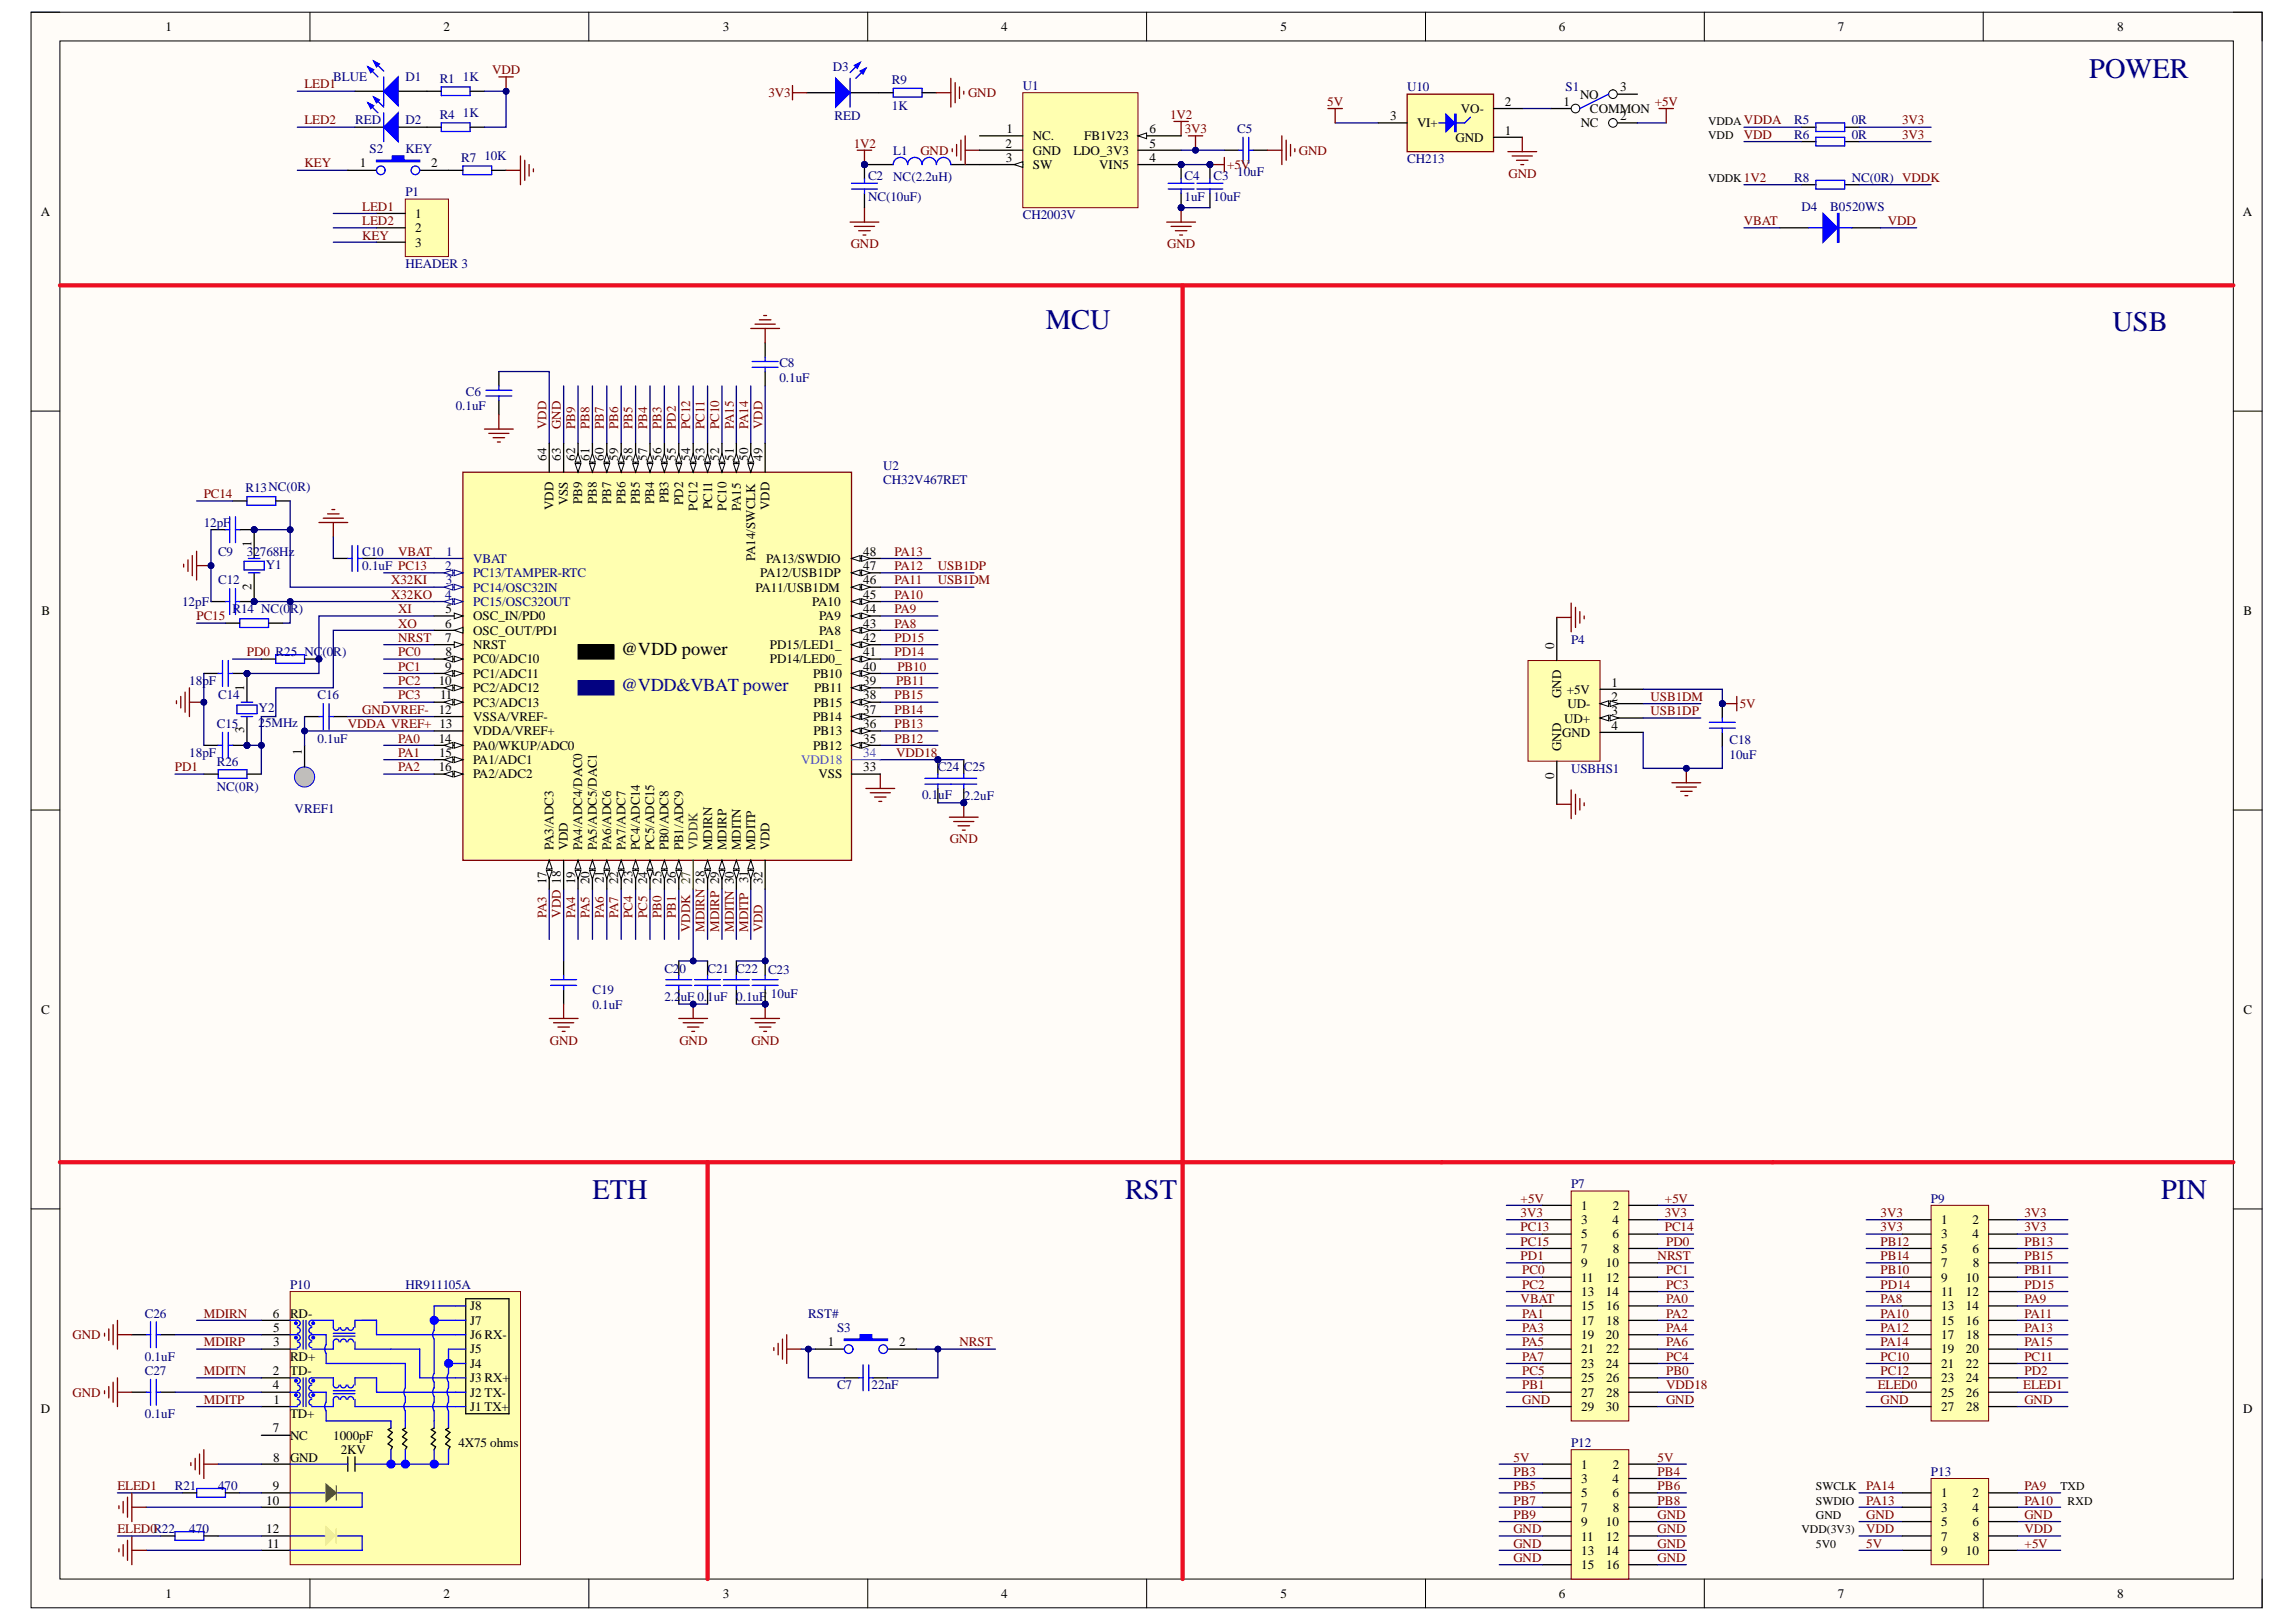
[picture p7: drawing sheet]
<svg xmlns="http://www.w3.org/2000/svg" width="297mm" height="210mm" viewBox="0 0 297 210" stroke-linecap="round" stroke-linejoin="round" font-family="sans-serif">
<defs><g id="words">
<g font-size="3.7" fill="#000080">
<text x="270.3" y="10.1">POWER</text>
<text x="135.3" y="42.6">MCU</text>
<text x="273.3" y="42.8">USB</text>
<text x="76.6" y="155.2">ETH</text>
<text x="145.6" y="155.2">RST</text>
<text x="279.6" y="155.2">PIN</text>
</g>
<text font-size="2.4" fill="#0c0087" x="80.4" y="89.5">@VDD&amp;VBAT power</text>
<text font-size="2.4" x="80.4" y="84.8">@VDD power</text>
<g font-size="1.7">
<text x="21.4" y="4">1</text>
<text x="57.4" y="4">2</text>
<text x="93.5" y="4">3</text>
<text x="129.5" y="4">4</text>
<text x="165.6" y="4">5</text>
<text x="201.7" y="4">6</text>
<text x="237.8" y="4">7</text>
<text x="273.9" y="4">8</text>
<text x="209.6" y="11.8">3</text>
<text x="130.2" y="17.2">1</text>
<text x="148.7" y="17.2">6</text>
<text x="179.9" y="15.5">3</text>
<text x="183.3" y="16.5">VI+</text>
<text x="189" y="14.6">VO-</text>
<text x="194.7" y="13.7">2</text>
<text x="194.7" y="17.4">1</text>
<text x="202.3" y="13.7">1</text>
<text x="204.4" y="12.8">NO</text>
<text x="204.5" y="16.5">NC</text>
<text x="205.7" y="14.6">COMMON</text>
<text x="209.6" y="15.5">2</text>
<text x="46.6" y="21.7">1</text>
<text x="55.8" y="21.7">2</text>
<text x="130.1" y="19.1">2</text>
<text x="130.1" y="21">3</text>
<text x="133.6" y="21.9">SW</text>
<text x="133.6" y="18.2">NC.</text>
<text x="133.6" y="20">GND</text>
<text x="138.9" y="20">LDO_3V3</text>
<text x="140.3" y="18.2">FB1V23</text>
<text x="142.2" y="21.9">VIN5</text>
<text x="148.7" y="19.1">5</text>
<text x="148.7" y="21">4</text>
<text x="188.3" y="18.3">GND</text>
<text x="5.3" y="28">A</text>
<text x="53.7" y="28.2">1</text>
<text x="290.2" y="28">A</text>
<text x="53.7" y="30.1">2</text>
<text x="53.7" y="31.9">3</text>
<text x="70.7" y="59.6" transform="rotate(-90 70.7 59.6)">64</text>
<text x="72.5" y="59.6" transform="rotate(-90 72.5 59.6)">63</text>
<text x="74.4" y="59.6" transform="rotate(-90 74.4 59.6)">62</text>
<text x="76.3" y="59.6" transform="rotate(-90 76.3 59.6)">61</text>
<text x="78.1" y="59.6" transform="rotate(-90 78.1 59.6)">60</text>
<text x="80" y="59.6" transform="rotate(-90 80 59.6)">59</text>
<text x="81.8" y="59.6" transform="rotate(-90 81.8 59.6)">58</text>
<text x="83.7" y="59.6" transform="rotate(-90 83.7 59.6)">57</text>
<text x="85.6" y="59.6" transform="rotate(-90 85.6 59.6)">56</text>
<text x="87.4" y="59.6" transform="rotate(-90 87.4 59.6)">55</text>
<text x="89.3" y="59.6" transform="rotate(-90 89.3 59.6)">54</text>
<text x="91.2" y="59.6" transform="rotate(-90 91.2 59.6)">53</text>
<text x="93.1" y="59.6" transform="rotate(-90 93.1 59.6)">52</text>
<text x="94.9" y="59.6" transform="rotate(-90 94.9 59.6)">51</text>
<text x="96.8" y="59.6" transform="rotate(-90 96.8 59.6)">50</text>
<text x="98.6" y="59.6" transform="rotate(-90 98.6 59.6)">49</text>
<text x="73.5" y="65.4" transform="rotate(-90 73.5 65.4)">VSS</text>
<text x="75.3" y="65.2" transform="rotate(-90 75.3 65.2)">PB9</text>
<text x="77.2" y="65.2" transform="rotate(-90 77.2 65.2)">PB8</text>
<text x="79.1" y="65.2" transform="rotate(-90 79.1 65.2)">PB7</text>
<text x="80.9" y="65.2" transform="rotate(-90 80.9 65.2)">PB6</text>
<text x="82.8" y="65.2" transform="rotate(-90 82.8 65.2)">PB5</text>
<text x="84.6" y="65.2" transform="rotate(-90 84.6 65.2)">PB4</text>
<text x="86.5" y="65.2" transform="rotate(-90 86.5 65.2)">PB3</text>
<text x="88.4" y="65.3" transform="rotate(-90 88.4 65.3)">PD2</text>
<text x="92.1" y="65.9" transform="rotate(-90 92.1 65.9)">PC11</text>
<text x="32.5" y="70.8" transform="rotate(-90 32.5 70.8)">1</text>
<text x="71.6" y="66" transform="rotate(-90 71.6 66)">VDD</text>
<text x="90.2" y="66.1" transform="rotate(-90 90.2 66.1)">PC12</text>
<text x="94" y="66.1" transform="rotate(-90 94 66.1)">PC10</text>
<text x="95.8" y="66.1" transform="rotate(-90 95.8 66.1)">PA15</text>
<text x="99.6" y="66" transform="rotate(-90 99.6 66)">VDD</text>
<text x="111.7" y="71.9">48</text>
<text x="32.5" y="76.4" transform="rotate(-90 32.5 76.4)">2</text>
<text x="97.7" y="72.6" transform="rotate(-90 97.7 72.6)">PA14/SWCLK</text>
<text x="97.8" y="76.6">PA11/USB1DM</text>
<text x="98.3" y="74.7">PA12/USB1DP</text>
<text x="99.1" y="72.8">PA13/SWDIO</text>
<text x="111.7" y="77.5">45</text>
<text x="111.7" y="75.6">46</text>
<text x="111.7" y="73.8">47</text>
<text x="5.4" y="79.6">B</text>
<text x="57.6" y="81.2">6</text>
<text x="57.6" y="83.1">7</text>
<text x="57.7" y="79.4">5</text>
<text x="61.2" y="80.3">OSC_IN/PD0</text>
<text x="61.2" y="82.1">OSC_OUT/PD1</text>
<text x="105.1" y="78.4">PA10</text>
<text x="106" y="82.1">PA8</text>
<text x="106" y="80.3">PA9</text>
<text x="111.7" y="81.2">43</text>
<text x="111.7" y="79.4">44</text>
<text x="111.7" y="83.1">42</text>
<text x="290.3" y="79.6">B</text>
<text x="31.6" y="89.4" transform="rotate(-90 31.6 89.4)">1</text>
<text x="56.8" y="88.6">10</text>
<text x="57.6" y="86.8">9</text>
<text x="57.7" y="84.9">8</text>
<text x="61.2" y="84">NRST</text>
<text x="61.2" y="85.9">PC0/ADC10</text>
<text x="61.2" y="87.7">PC1/ADC11</text>
<text x="61.2" y="89.6">PC2/ADC12</text>
<text x="99.6" y="84">PD15/LED1_</text>
<text x="99.6" y="85.9">PD14/LED0_</text>
<text x="105.2" y="87.7">PB10</text>
<text x="105.3" y="89.6">PB11</text>
<text x="111.7" y="88.6">39</text>
<text x="111.7" y="84.9">41</text>
<text x="111.7" y="86.8">40</text>
<text x="201" y="84" transform="rotate(-90 201 84)">0</text>
<text x="202.7" y="89.8">+5V</text>
<text x="208.5" y="88.9">1</text>
<text x="31.6" y="94.9" transform="rotate(-90 31.6 94.9)">3</text>
<text x="56.8" y="92.4">12</text>
<text x="56.9" y="90.5">11</text>
<text x="61.2" y="91.4">PC3/ADC13</text>
<text x="61.2" y="93.3">VSSA/VREF-</text>
<text x="61.2" y="95.2">VDDA/VREF+</text>
<text x="105.2" y="93.3">PB14</text>
<text x="105.2" y="95.2">PB13</text>
<text x="105.2" y="91.4">PB15</text>
<text x="111.7" y="94.2">36</text>
<text x="111.7" y="92.4">37</text>
<text x="111.7" y="90.5">38</text>
<text x="202" y="90.3" transform="rotate(-90 202 90.3)">GND</text>
<text x="202.1" y="95.4">GND</text>
<text x="202.4" y="93.5">UD+</text>
<text x="202.8" y="91.7">UD-</text>
<text x="208.5" y="94.4">4</text>
<text x="208.5" y="92.6">3</text>
<text x="208.5" y="90.7">2</text>
<text x="39" y="97.7" transform="rotate(-90 39 97.7)">1</text>
<text x="56.8" y="96.1">14</text>
<text x="56.8" y="99.8">16</text>
<text x="56.8" y="97.9">15</text>
<text x="61.2" y="97">PA0/WKUP/ADC0</text>
<text x="61.2" y="98.9">PA1/ADC1</text>
<text x="61.2" y="100.7">PA2/ADC2</text>
<text x="105.2" y="97">PB12</text>
<text x="105.9" y="100.7">VSS</text>
<text x="111.7" y="99.8">33</text>
<text x="111.7" y="96.1">35</text>
<text x="201" y="100.8" transform="rotate(-90 201 100.8)">0</text>
<text x="202" y="97.2" transform="rotate(-90 202 97.2)">GND</text>
<text x="71.6" y="110" transform="rotate(-90 71.6 110)">PA3/ADC3</text>
<text x="73.5" y="110" transform="rotate(-90 73.5 110)">VDD</text>
<text x="75.3" y="110" transform="rotate(-90 75.3 110)">PA4/ADC4/DAC0</text>
<text x="77.2" y="110" transform="rotate(-90 77.2 110)">PA5/ADC5/DAC1</text>
<text x="79.1" y="110" transform="rotate(-90 79.1 110)">PA6/ADC6</text>
<text x="80.9" y="110" transform="rotate(-90 80.9 110)">PA7/ADC7</text>
<text x="82.8" y="110" transform="rotate(-90 82.8 110)">PC4/ADC14</text>
<text x="84.6" y="110" transform="rotate(-90 84.6 110)">PC5/ADC15</text>
<text x="86.5" y="110" transform="rotate(-90 86.5 110)">PB0/ADC8</text>
<text x="88.4" y="110" transform="rotate(-90 88.4 110)">PB1/ADC9</text>
<text x="92.1" y="110" transform="rotate(-90 92.1 110)">MDIRN</text>
<text x="94" y="110" transform="rotate(-90 94 110)">MDIRP</text>
<text x="95.8" y="110" transform="rotate(-90 95.8 110)">MDITN</text>
<text x="97.7" y="110" transform="rotate(-90 97.7 110)">MDITP</text>
<text x="99.6" y="110" transform="rotate(-90 99.6 110)">VDD</text>
<text x="70.7" y="114.4" transform="rotate(-90 70.7 114.4)">17</text>
<text x="74.4" y="114.4" transform="rotate(-90 74.4 114.4)">19</text>
<text x="76.3" y="114.4" transform="rotate(-90 76.3 114.4)">20</text>
<text x="78.1" y="114.3" transform="rotate(-90 78.1 114.3)">21</text>
<text x="80" y="114.4" transform="rotate(-90 80 114.4)">22</text>
<text x="81.8" y="114.3" transform="rotate(-90 81.8 114.3)">23</text>
<text x="83.7" y="114.4" transform="rotate(-90 83.7 114.4)">24</text>
<text x="85.6" y="114.4" transform="rotate(-90 85.6 114.4)">25</text>
<text x="87.4" y="114.4" transform="rotate(-90 87.4 114.4)">26</text>
<text x="98.6" y="114.4" transform="rotate(-90 98.6 114.4)">32</text>
<text x="5.3" y="131.2">C</text>
<text x="290.3" y="131.2">C</text>
<text x="204.6" y="156.6">1</text>
<text x="204.6" y="158.4">3</text>
<text x="204.6" y="160.3">5</text>
<text x="208.6" y="158.4">4</text>
<text x="208.6" y="160.3">6</text>
<text x="208.7" y="156.6">2</text>
<text x="251.1" y="158.4">1</text>
<text x="251.1" y="160.3">3</text>
<text x="255.2" y="158.4">2</text>
<text x="255.2" y="160.3">4</text>
<text x="204.6" y="162.1">7</text>
<text x="204.6" y="164">9</text>
<text x="204.6" y="165.9">11</text>
<text x="204.6" y="167.7">13</text>
<text x="207.8" y="164">10</text>
<text x="207.8" y="167.7">14</text>
<text x="207.8" y="165.9">12</text>
<text x="208.7" y="162.1">8</text>
<text x="251.1" y="162.1">5</text>
<text x="251.1" y="164">7</text>
<text x="251.1" y="165.9">9</text>
<text x="251.1" y="167.7">11</text>
<text x="254.3" y="165.9">10</text>
<text x="254.3" y="167.7">12</text>
<text x="255.2" y="162.1">6</text>
<text x="255.2" y="164">8</text>
<text x="35.3" y="170.5">6</text>
<text x="35.3" y="172.4">5</text>
<text x="37.5" y="170.5">RD-</text>
<text x="60.8" y="169.6">J8</text>
<text x="60.8" y="171.4">J7</text>
<text x="60.8" y="173.3">J6 RX-</text>
<text x="204.6" y="169.6">15</text>
<text x="204.6" y="171.4">17</text>
<text x="204.6" y="173.3">19</text>
<text x="207.8" y="173.3">20</text>
<text x="207.8" y="169.6">16</text>
<text x="207.8" y="171.4">18</text>
<text x="251.1" y="169.6">13</text>
<text x="251.1" y="171.4">15</text>
<text x="251.1" y="173.3">17</text>
<text x="254.3" y="169.6">14</text>
<text x="254.3" y="171.4">16</text>
<text x="254.4" y="173.3">18</text>
<text x="35.3" y="177.9">2</text>
<text x="35.3" y="179.8">4</text>
<text x="35.4" y="174.2">3</text>
<text x="37.5" y="176.1">RD+</text>
<text x="37.5" y="177.9">TD-</text>
<text x="60.8" y="175.1">J5</text>
<text x="60.8" y="177">J4</text>
<text x="60.8" y="178.9">J3 RX+</text>
<text x="107.1" y="174.2">1</text>
<text x="116.3" y="174.2">2</text>
<text x="204.6" y="175.1">21</text>
<text x="204.6" y="177">23</text>
<text x="204.6" y="178.9">25</text>
<text x="207.8" y="177">24</text>
<text x="207.8" y="175.1">22</text>
<text x="207.8" y="178.9">26</text>
<text x="251.1" y="175.1">19</text>
<text x="251.1" y="177">21</text>
<text x="251.1" y="178.9">23</text>
<text x="254.3" y="175.1">20</text>
<text x="254.3" y="177">22</text>
<text x="254.3" y="178.9">24</text>
<text x="5.3" y="182.8">D</text>
<text x="35.3" y="185.4">7</text>
<text x="35.4" y="181.7">1</text>
<text x="37.5" y="183.5">TD+</text>
<text x="60.8" y="180.7">J2 TX-</text>
<text x="60.8" y="182.6">J1 TX+</text>
<text x="204.6" y="180.7">27</text>
<text x="204.6" y="182.6">29</text>
<text x="207.8" y="182.6">30</text>
<text x="207.8" y="180.7">28</text>
<text x="251.1" y="180.7">25</text>
<text x="251.1" y="182.6">27</text>
<text x="254.3" y="180.7">26</text>
<text x="254.4" y="182.6">28</text>
<text x="290.2" y="182.8">D</text>
<text x="35.3" y="189.1">8</text>
<text x="37.5" y="186.3">NC</text>
<text x="37.5" y="189.1">GND</text>
<text x="43.1" y="186.3">1000pF</text>
<text x="44.1" y="188.2">2KV</text>
<text x="59.3" y="187.2">4X75 ohms</text>
<text x="204.6" y="190.1">1</text>
<text x="204.6" y="191.9">3</text>
<text x="208.6" y="191.9">4</text>
<text x="208.7" y="190.1">2</text>
<text x="34.4" y="194.7">10</text>
<text x="35.3" y="192.9">9</text>
<text x="204.6" y="193.8">5</text>
<text x="204.6" y="195.6">7</text>
<text x="204.6" y="197.5">9</text>
<text x="207.8" y="197.5">10</text>
<text x="208.6" y="193.8">6</text>
<text x="208.7" y="195.6">8</text>
<text x="251.1" y="193.8">1</text>
<text x="251.1" y="195.6">3</text>
<text x="251.1" y="197.5">5</text>
<text x="255.2" y="193.8">2</text>
<text x="255.2" y="195.6">4</text>
<text x="255.2" y="197.5">6</text>
<text x="34.4" y="198.4">12</text>
<text x="34.6" y="200.3">11</text>
<text x="204.6" y="199.4">11</text>
<text x="204.6" y="201.2">13</text>
<text x="204.6" y="203.1">15</text>
<text x="207.8" y="201.2">14</text>
<text x="207.8" y="199.4">12</text>
<text x="207.8" y="203.1">16</text>
<text x="251.1" y="199.4">7</text>
<text x="251.1" y="201.2">9</text>
<text x="254.3" y="201.2">10</text>
<text x="255.2" y="199.4">8</text>
<text x="21.4" y="206.8">1</text>
<text x="57.4" y="206.8">2</text>
<text x="93.5" y="206.8">3</text>
<text x="129.5" y="206.8">4</text>
<text x="165.6" y="206.8">5</text>
<text x="201.7" y="206.8">6</text>
<text x="237.8" y="206.8">7</text>
<text x="273.9" y="206.8">8</text>
</g>
<g font-size="1.7" fill="#800000">
<text x="39.4" y="11.4">LED1</text>
<text x="63.7" y="9.6">VDD</text>
<text x="39.4" y="16.1">LED2</text>
<text x="99.4" y="12.6">3V3</text>
<text x="125.2" y="12.6">GND</text>
<text x="151.4" y="15.4">1V2</text>
<text x="153.3" y="17.2">3V3</text>
<text x="171.7" y="13.7">5V</text>
<text x="214.1" y="13.7">+5V</text>
<text x="225.6" y="18">VDD</text>
<text x="246.1" y="16.1">3V3</text>
<text x="246.1" y="18">3V3</text>
<text x="39.4" y="21.7">KEY</text>
<text x="110.4" y="19.1">1V2</text>
<text x="119.1" y="20">GND</text>
<text x="158.7" y="21.9">+5V</text>
<text x="168.1" y="20">GND</text>
<text x="195.2" y="23">GND</text>
<text x="46.9" y="27.3">LED1</text>
<text x="46.9" y="29.1">LED2</text>
<text x="225.6" y="29.1">VBAT</text>
<text x="244.2" y="29.1">VDD</text>
<text x="46.9" y="31">KEY</text>
<text x="110.1" y="32.1">GND</text>
<text x="151" y="32.1">GND</text>
<text x="70.7" y="55.5" transform="rotate(-90 70.7 55.5)">VDD</text>
<text x="72.5" y="55.5" transform="rotate(-90 72.5 55.5)">GND</text>
<text x="74.4" y="55.5" transform="rotate(-90 74.4 55.5)">PB9</text>
<text x="76.3" y="55.5" transform="rotate(-90 76.3 55.5)">PB8</text>
<text x="78.1" y="55.5" transform="rotate(-90 78.1 55.5)">PB7</text>
<text x="80" y="55.5" transform="rotate(-90 80 55.5)">PB6</text>
<text x="81.8" y="55.5" transform="rotate(-90 81.8 55.5)">PB5</text>
<text x="83.7" y="55.5" transform="rotate(-90 83.7 55.5)">PB4</text>
<text x="85.6" y="55.5" transform="rotate(-90 85.6 55.5)">PB3</text>
<text x="87.4" y="55.5" transform="rotate(-90 87.4 55.5)">PD2</text>
<text x="89.3" y="55.5" transform="rotate(-90 89.3 55.5)">PC12</text>
<text x="91.2" y="55.5" transform="rotate(-90 91.2 55.5)">PC11</text>
<text x="93.1" y="55.5" transform="rotate(-90 93.1 55.5)">PC10</text>
<text x="94.9" y="55.5" transform="rotate(-90 94.9 55.5)">PA15</text>
<text x="96.8" y="55.5" transform="rotate(-90 96.8 55.5)">PA14</text>
<text x="98.6" y="55.5" transform="rotate(-90 98.6 55.5)">VDD</text>
<text x="26.4" y="64.5">PC14</text>
<text x="51.5" y="71.9">VBAT</text>
<text x="115.7" y="71.9">PA13</text>
<text x="50.6" y="77.5">X32KO</text>
<text x="50.6" y="75.6">X32KI</text>
<text x="115.7" y="73.8">PA12</text>
<text x="115.7" y="75.6">PA11</text>
<text x="115.7" y="77.5">PA10</text>
<text x="121.3" y="73.8">USB1DP</text>
<text x="121.3" y="75.6">USB1DM</text>
<text x="25.4" y="80.3">PC15</text>
<text x="51.5" y="81.2">XO</text>
<text x="51.5" y="79.4">XI</text>
<text x="51.5" y="83.1">NRST</text>
<text x="115.7" y="83.1">PD15</text>
<text x="115.7" y="81.2">PA8</text>
<text x="115.7" y="79.4">PA9</text>
<text x="31.9" y="84.9">PD0 R25 NC(0R)</text>
<text x="51.5" y="84.9">PC0</text>
<text x="51.5" y="86.8">PC1</text>
<text x="51.5" y="88.6">PC2</text>
<text x="115.7" y="84.9">PD14</text>
<text x="115.9" y="88.6">PB11</text>
<text x="116.1" y="86.8">PB10</text>
<text x="45" y="94.2">VDDA VREF+ 13</text>
<text x="46.9" y="92.4">GNDVREF-</text>
<text x="51.5" y="90.5">PC3</text>
<text x="115.7" y="94.2">PB13</text>
<text x="115.7" y="92.4">PB14</text>
<text x="115.7" y="90.5">PB15</text>
<text x="213.5" y="90.7">USB1DM</text>
<text x="213.5" y="92.6">USB1DP</text>
<text x="225.1" y="91.7">5V</text>
<text x="22.6" y="99.8">PD1</text>
<text x="51.5" y="96.1">PA0</text>
<text x="51.5" y="97.9">PA1</text>
<text x="51.5" y="99.8">PA2</text>
<text x="115.7" y="96.1">PB12</text>
<text x="115.9" y="97.9">VDD18</text>
<text x="122.9" y="109.1">GND</text>
<text x="70.7" y="118.8" transform="rotate(-90 70.7 118.8)">PA3</text>
<text x="72.5" y="118.8" transform="rotate(-90 72.5 118.8)">VDD 18</text>
<text x="74.4" y="118.8" transform="rotate(-90 74.4 118.8)">PA4</text>
<text x="76.3" y="118.8" transform="rotate(-90 76.3 118.8)">PA5</text>
<text x="78.1" y="118.8" transform="rotate(-90 78.1 118.8)">PA6</text>
<text x="80" y="118.8" transform="rotate(-90 80 118.8)">PA7</text>
<text x="81.8" y="118.8" transform="rotate(-90 81.8 118.8)">PC4</text>
<text x="83.7" y="118.8" transform="rotate(-90 83.7 118.8)">PC5</text>
<text x="85.6" y="118.8" transform="rotate(-90 85.6 118.8)">PB0</text>
<text x="87.4" y="118.8" transform="rotate(-90 87.4 118.8)">PB1</text>
<text x="89.3" y="120.6" transform="rotate(-90 89.3 120.6)">VDDK</text>
<text x="91.2" y="120.6" transform="rotate(-90 91.2 120.6)">MDIRN 28</text>
<text x="93.1" y="120.6" transform="rotate(-90 93.1 120.6)">MDIRP 29</text>
<text x="94.9" y="120.6" transform="rotate(-90 94.9 120.6)">MDITN 30</text>
<text x="96.8" y="120.6" transform="rotate(-90 96.8 120.6)">MDITP 31</text>
<text x="98.6" y="120.6" transform="rotate(-90 98.6 120.6)">VDD</text>
<text x="71.1" y="135.2">GND</text>
<text x="87.9" y="135.2">GND</text>
<text x="97.2" y="135.2">GND</text>
<text x="196.7" y="155.6">+5V</text>
<text x="215.4" y="155.6">+5V</text>
<text x="196.7" y="159.3">PC13</text>
<text x="196.7" y="161.2">PC15</text>
<text x="196.7" y="157.5">3V3</text>
<text x="215.4" y="159.3">PC14</text>
<text x="215.4" y="157.5">3V3</text>
<text x="215.6" y="161.2">PD0</text>
<text x="243.3" y="161.2">PB12</text>
<text x="243.3" y="157.5">3V3</text>
<text x="243.3" y="159.3">3V3</text>
<text x="261.9" y="161.2">PB13</text>
<text x="261.9" y="157.5">3V3</text>
<text x="261.9" y="159.3">3V3</text>
<text x="196.7" y="163.1">PD1</text>
<text x="196.9" y="164.9">PC0</text>
<text x="196.9" y="166.8">PC2</text>
<text x="214.5" y="163.1">NRST</text>
<text x="215.6" y="164.9">PC1</text>
<text x="215.6" y="166.8">PC3</text>
<text x="243.3" y="164.9">PB10</text>
<text x="243.3" y="163.1">PB14</text>
<text x="243.3" y="166.8">PD14</text>
<text x="261.9" y="164.9">PB11</text>
<text x="261.9" y="163.1">PB15</text>
<text x="261.9" y="166.8">PD15</text>
<text x="9.4" y="173.3">GND</text>
<text x="26.4" y="170.5">MDIRN</text>
<text x="196.7" y="168.6">VBAT</text>
<text x="196.9" y="170.5">PA1</text>
<text x="196.9" y="172.4">PA3</text>
<text x="215.6" y="168.6">PA0</text>
<text x="215.6" y="170.5">PA2</text>
<text x="215.6" y="172.4">PA4</text>
<text x="243.3" y="168.6">PA8</text>
<text x="243.3" y="170.5">PA10</text>
<text x="243.3" y="172.4">PA12</text>
<text x="261.9" y="168.6">PA9</text>
<text x="261.9" y="170.5">PA11</text>
<text x="261.9" y="172.4">PA13</text>
<text x="26.4" y="174.2">MDIRP</text>
<text x="26.4" y="177.9">MDITN</text>
<text x="124.1" y="174.2">NRST</text>
<text x="196.9" y="174.2">PA5</text>
<text x="196.9" y="176.1">PA7</text>
<text x="196.9" y="177.9">PC5</text>
<text x="196.9" y="179.8">PB1</text>
<text x="215.6" y="174.2">PA6</text>
<text x="215.6" y="176.1">PC4</text>
<text x="215.6" y="177.9">PB0</text>
<text x="215.6" y="179.8">VDD18</text>
<text x="242.9" y="179.8">ELED0</text>
<text x="243.3" y="174.2">PA14</text>
<text x="243.3" y="176.1">PC10</text>
<text x="243.3" y="177.9">PC12</text>
<text x="261.7" y="179.8">ELED1</text>
<text x="261.9" y="174.2">PA15</text>
<text x="261.9" y="176.1">PC11</text>
<text x="261.9" y="177.9">PD2</text>
<text x="9.4" y="180.7">GND</text>
<text x="26.4" y="181.7">MDITP</text>
<text x="196.9" y="181.7">GND</text>
<text x="215.6" y="181.7">GND</text>
<text x="243.3" y="181.7">GND</text>
<text x="261.9" y="181.7">GND</text>
<text x="195.8" y="189.1">5V</text>
<text x="195.8" y="191">PB3</text>
<text x="214.5" y="189.1">5V</text>
<text x="214.5" y="191">PB4</text>
<text x="15.2" y="192.9">ELED1</text>
<text x="195.8" y="192.9">PB5</text>
<text x="195.8" y="194.7">PB7</text>
<text x="195.8" y="196.6">PB9</text>
<text x="214.5" y="192.9">PB6</text>
<text x="214.5" y="194.7">PB8</text>
<text x="214.5" y="196.6">GND</text>
<text x="241.4" y="192.9">PA14</text>
<text x="241.4" y="194.7">PA13</text>
<text x="241.4" y="196.6">GND</text>
<text x="261.9" y="192.9">PA9</text>
<text x="261.9" y="194.7">PA10</text>
<text x="261.9" y="196.6">GND</text>
<text x="15.2" y="198.4">ELED0R22</text>
<text x="195.8" y="200.3">GND</text>
<text x="195.8" y="202.1">GND</text>
<text x="195.8" y="198.4">GND</text>
<text x="214.5" y="200.3">GND</text>
<text x="214.5" y="202.1">GND</text>
<text x="214.5" y="198.4">GND</text>
<text x="241.4" y="198.4">VDD</text>
<text x="241.4" y="200.3">5V</text>
<text x="261.9" y="198.4">VDD</text>
<text x="261.9" y="200.3">+5V</text>
</g>
<g font-size="1.7" fill="#000080">
<text x="43.1" y="10.5">BLUE</text>
<text x="52.5" y="10.5">D1</text>
<text x="56.9" y="10.7">R1</text>
<text x="59.9" y="10.5">1K</text>
<text x="107.7" y="9.2">D3</text>
<text x="115.4" y="10.9">R9</text>
<text x="132.3" y="11.7">U1</text>
<text x="182.1" y="11.8">U10</text>
<text x="202.5" y="11.8">S1</text>
<text x="45.9" y="16.1">RED</text>
<text x="52.5" y="16.1">D2</text>
<text x="56.9" y="15.4">R4</text>
<text x="59.9" y="15.2">1K</text>
<text x="107.9" y="15.5">RED</text>
<text x="115.4" y="14.2">1K</text>
<text x="160.1" y="17.2">C5</text>
<text x="232.1" y="16.1">R5</text>
<text x="232.1" y="18">R6</text>
<text x="239.6" y="16.1">0R</text>
<text x="239.6" y="18">0R</text>
<text x="47.8" y="19.8">S2</text>
<text x="52.5" y="19.8">KEY</text>
<text x="59.7" y="21">R7</text>
<text x="62.7" y="20.7">10K</text>
<text x="112.3" y="23.3">C2</text>
<text x="115.6" y="20">L1</text>
<text x="115.6" y="23.4">NC(2.2uH)</text>
<text x="153.2" y="23.3">C4</text>
<text x="157" y="23.3">C3</text>
<text x="160.1" y="22.8">10uF</text>
<text x="182.1" y="21.1">CH213</text>
<text x="232.1" y="23.5">R8</text>
<text x="239.6" y="23.5">NC(0R) VDDK</text>
<text x="52.5" y="25.4">P1</text>
<text x="112.3" y="26.1">NC(10uF)</text>
<text x="132.3" y="28.4">CH2003V</text>
<text x="153.2" y="26.1">1uF 10uF</text>
<text x="233.1" y="27.3">D4</text>
<text x="236.8" y="27.3">B0520WS</text>
<text x="52.5" y="34.7">HEADER 3</text>
<text x="100.8" y="47.5">C8</text>
<text x="59" y="53.1">0.1uF</text>
<text x="60.3" y="51.3">C6</text>
<text x="100.8" y="49.4">0.1uF</text>
<text x="31.8" y="63.7">R13NC(0R)</text>
<text x="114.2" y="60.8">U2</text>
<text x="114.2" y="62.6">CH32V467RET</text>
<text x="26.4" y="68.2">12pF</text>
<text x="28.2" y="71.9">C9</text>
<text x="31.9" y="71.9">32768Hz</text>
<text x="46.9" y="71.9">C10</text>
<text x="28.2" y="75.6">C12</text>
<text x="34.4" y="73.6">Y1</text>
<text x="46.9" y="73.8">0.1uF PC13</text>
<text x="23.6" y="78.4">12pF</text>
<text x="30.1" y="79.4">R14 NC(0R)</text>
<text x="203.2" y="83.3">P4</text>
<text x="24.5" y="88.6">18pF</text>
<text x="28" y="94.2">C15</text>
<text x="28.2" y="90.5">C14</text>
<text x="33.5" y="92.2">Y2</text>
<text x="33.5" y="94.1">25MHz</text>
<text x="41.1" y="90.5">C16</text>
<text x="24.5" y="97.9">18pF</text>
<text x="28" y="99.1">R26</text>
<text x="41.1" y="96.1">0.1uF</text>
<text x="121.3" y="99.8">C24 C25</text>
<text x="203.2" y="100">USBHS1</text>
<text x="223.8" y="96.3">C18</text>
<text x="223.8" y="98.2">10uF</text>
<text x="28" y="102.4">NC(0R)</text>
<text x="38.1" y="105.2">VREF1</text>
<text x="119.3" y="103.4">0.1uF</text>
<text x="124.7" y="103.5">2.2uF</text>
<text x="86" y="125.9">C20</text>
<text x="91.5" y="125.9">C21 C22</text>
<text x="76.6" y="128.7">C19</text>
<text x="76.6" y="130.5">0.1uF</text>
<text x="86" y="129.6">2.2uF 0.1uF 0.1uF 10uF</text>
<text x="99.4" y="126">C23</text>
<text x="203.2" y="153.8">P7</text>
<text x="249.8" y="155.6">P9</text>
<text x="37.5" y="166.8">P10</text>
<text x="52.5" y="166.8">HR911105A</text>
<text x="18.7" y="170.5">C26</text>
<text x="104.6" y="170.5">RST#</text>
<text x="108.3" y="172.4">S3</text>
<text x="18.7" y="177.9">C27</text>
<text x="18.7" y="176.1">0.1uF</text>
<text x="108.3" y="179.8">C7</text>
<text x="112.8" y="179.8">22nF</text>
<text x="18.7" y="183.5">0.1uF</text>
<text x="203.2" y="187.2">P12</text>
<text x="249.8" y="191">P13</text>
<text x="22.6" y="192.9">R21</text>
<text x="28.2" y="192.9">470</text>
<text x="24.5" y="198.4">470</text>
</g>
<g font-size="1.7" fill="#0c0087">
<text x="57.7" y="71.9">1</text>
<text x="57.6" y="73.8">2</text>
<text x="57.6" y="77.5">4</text>
<text x="57.7" y="75.6">3</text>
<text x="61.2" y="72.8">VBAT</text>
<text x="61.2" y="74.7">PC13/TAMPER-RTC</text>
<text x="61.2" y="76.6">PC14/OSC32IN</text>
<text x="61.2" y="78.4">PC15/OSC32OUT</text>
</g>
<g font-size="1.7" fill="#009cca">
<text x="103.6" y="98.9">VDD18</text>
<text x="111.7" y="97.9">34</text>
</g>
<g font-size="1.7" fill="#008000">
<text x="90.2" y="110" transform="rotate(-90 90.2 110)">VDDK</text>
<text x="89.3" y="114.4" transform="rotate(-90 89.3 114.4)">27</text>
</g>
<g font-size="1.5">
<text x="221" y="16.1">VDDA VDDA</text>
<text x="221" y="18">VDD</text>
<text x="221" y="23.6">VDDK 1V2</text>
<text x="234.9" y="192.9">SWCLK</text>
<text x="234.9" y="194.7">SWDIO</text>
<text x="234.9" y="196.6">GND</text>
<text x="266.6" y="192.9">TXD</text>
<text x="267.5" y="194.7">RXD</text>
<text x="233.1" y="198.4">VDD(3V3)</text>
<text x="234.9" y="200.3">5V0</text>
</g>
</g></defs>
<path d="M4 1.6h288.7v206.5h-288.7z" fill-rule="evenodd" fill="#fffcf8"/>
<path d="M4 1.6h288.7v206.5h-288.7z" fill="none" stroke="#000" stroke-width=".13"/>
<path d="M7.8 5.3h281.1v199h-281.1z" fill-rule="evenodd" fill="#fffcf8"/>
<g fill="none" stroke="#000" stroke-width=".13">
<path d="M4 1.6h3.7M7.8 5.3h281.1v199h-281.1zM40.1 1.6v3.7M76.2 1.6v3.7M112.3 1.6v3.7M148.3 1.6v3.7M184.4 1.6v3.7M220.5 1.6v3.7M256.6 1.6v3.7M288.9 1.6h3.8v3.7M4 53.2h3.7M288.9 53.2h3.8"/>
<path d="M4 104.8h3.7M288.9 104.8h3.8M4 156.4h3.7M288.9 156.4h3.8M40.1 204.3v3.8M76.2 204.3v3.8M112.3 204.3v3.8M148.3 204.3v3.8M184.4 204.3v3.8M220.5 204.3v3.8M256.6 204.3v3.8M292.7 204.3v3.8"/>
</g>
<path d="M64.5 48.1h6.6v9.3M72.9 49.9v7.5" fill="none" stroke="#000080" stroke-width=".17"/>
<path d="M64.5 48.1v1.8M64.5 51.8v1.9M99 44.4v1.8M99 48.1v1.8M91.5 124.4v1.8M91.5 128.1v1.8" fill="none" stroke="#000" stroke-width=".17"/>
<path d="M62.9 50.5h3.3M62.9 51.2h3.3M64.5 49.9v.6M64.5 51.2v.6M97.3 46.8h3.4M97.3 47.5h3.4M99 46.2v.6M99 47.5v.6M89.9 126.8h3.3M89.9 127.5h3.3M91.5 126.2v.6M91.5 127.5v.6" fill="none" stroke="#00f" stroke-width=".17"/>
<g fill="none" stroke="#800000" stroke-width=".17">
<path d="M62.7 55.5h3.7M63.2 56.1h2.6M63.8 56.6h1.5M64.4 57.2h.3M64.5 53.7v1.8M97.1 42.5h3.8M97.7 41.9h2.6M98.2 41.4h1.5M98.8 40.8h.4M99 42.5v1.9M87.8 131.8h3.7M88.4 132.4h2.6"/>
<path d="M88.9 132.9h1.5M89.5 133.5h.4M89.7 129.9v1.9"/>
</g>
<circle cx="89.7" cy="129.9" r=".37" fill="#000080"/>
<circle cx="89.7" cy="129.9" r=".37" fill="none" stroke="#000080" stroke-width=".13"/>
<path d="M43.1 72.3h1.9M46.8 72.3h1.9M72.9 124.4v1.8M72.9 128.1v1.8" fill="none" stroke="#000" stroke-width=".17"/>
<path d="M45 72.3h.5M45.5 70.6v3.3M46.3 72.3h.5M46.3 70.6v3.3M71.2 126.8h3.4M71.2 127.5h3.4M72.9 126.2v.6M72.9 127.5v.6" fill="none" stroke="#00f" stroke-width=".17"/>
<path d="M41.3 67.6h3.7M41.8 67.1h2.6M42.4 66.5h1.5M42.9 65.9h.4M43.1 67.6v1.9M71.1 131.8h3.7M71.6 132.4h2.6M72.2 132.9h1.5M72.7 133.5h.4M72.9 129.9v1.9" fill="none" stroke="#800000" stroke-width=".17"/>
<path d="M97.1 49.9v7.5M48.7 72.3h7.5M49.6 83.4h6.6" fill="none" stroke="#000080" stroke-width=".17"/>
<circle cx="32.9" cy="68.5" r=".37" fill="#000080"/>
<circle cx="32.9" cy="68.5" r=".37" fill="none" stroke="#000080" stroke-width=".13"/>
<circle cx="32.9" cy="77.8" r=".37" fill="#000080"/>
<circle cx="32.9" cy="77.8" r=".37" fill="none" stroke="#000080" stroke-width=".13"/>
<path d="M32.9 68.5v3.8" fill="none" stroke="#000" stroke-width=".17"/>
<circle cx="32.9" cy="68.5" r=".37" fill="#000080"/>
<circle cx="32.9" cy="68.5" r=".37" fill="none" stroke="#000080" stroke-width=".13"/>
<path d="M32.9 74.1v3.7" fill="none" stroke="#000" stroke-width=".17"/>
<circle cx="32.9" cy="77.8" r=".37" fill="#000080"/>
<circle cx="32.9" cy="77.8" r=".37" fill="none" stroke="#000080" stroke-width=".13"/>
<path d="M31.6 72.6h2.6v1.2h-2.6zM32.1 74.1h1.5M32.1 72.3h1.5" fill="none" stroke="#00f" stroke-width=".17"/>
<circle cx="32" cy="87.2" r=".37" fill="#000080"/>
<circle cx="32" cy="87.2" r=".37" fill="none" stroke="#000080" stroke-width=".13"/>
<circle cx="32" cy="96.5" r=".37" fill="#000080"/>
<circle cx="32" cy="96.5" r=".37" fill="none" stroke="#000080" stroke-width=".13"/>
<path d="M32 87.1v3.8" fill="none" stroke="#000" stroke-width=".17"/>
<circle cx="32" cy="87.2" r=".37" fill="#000080"/>
<circle cx="32" cy="87.2" r=".37" fill="none" stroke="#000080" stroke-width=".13"/>
<path d="M32 92.7v3.8" fill="none" stroke="#000" stroke-width=".17"/>
<circle cx="32" cy="96.5" r=".37" fill="#000080"/>
<circle cx="32" cy="96.5" r=".37" fill="none" stroke="#000080" stroke-width=".13"/>
<path d="M30.7 91.2h2.6v1.2h-2.6zM31.2 92.7h1.5M31.2 90.9h1.5" fill="none" stroke="#00f" stroke-width=".17"/>
<path d="M23.8 73v.4M24.3 72.5v1.4M24.9 71.9v2.6M25.4 71.3v3.8M25.4 73.2h1.9" fill="none" stroke="#800000" stroke-width=".17"/>
<circle cx="27.3" cy="73.2" r=".37" fill="#000080"/>
<circle cx="27.3" cy="73.2" r=".37" fill="none" stroke="#000080" stroke-width=".13"/>
<circle cx="32" cy="96.5" r=".37" fill="#000080"/>
<circle cx="32" cy="96.5" r=".37" fill="none" stroke="#000080" stroke-width=".13"/>
<path d="M26.4 96.5h1.8M30.1 96.5h1.9" fill="none" stroke="#000" stroke-width=".17"/>
<circle cx="32" cy="96.5" r=".37" fill="#000080"/>
<circle cx="32" cy="96.5" r=".37" fill="none" stroke="#000080" stroke-width=".13"/>
<path d="M28.2 96.5h.6M28.8 94.8v3.3M29.5 96.5h.6M29.5 94.8v3.3" fill="none" stroke="#00f" stroke-width=".17"/>
<circle cx="32" cy="87.2" r=".37" fill="#000080"/>
<circle cx="32" cy="87.2" r=".37" fill="none" stroke="#000080" stroke-width=".13"/>
<path d="M26.4 87.1h1.8M30.1 87.1h1.9" fill="none" stroke="#000" stroke-width=".17"/>
<circle cx="32" cy="87.2" r=".37" fill="#000080"/>
<circle cx="32" cy="87.2" r=".37" fill="none" stroke="#000080" stroke-width=".13"/>
<path d="M28.2 87.1h.6M28.8 85.5v3.3M29.5 87.1h.6M29.5 85.5v3.3" fill="none" stroke="#00f" stroke-width=".17"/>
<circle cx="32.9" cy="77.8" r=".37" fill="#000080"/>
<circle cx="32.9" cy="77.8" r=".37" fill="none" stroke="#000080" stroke-width=".13"/>
<path d="M27.3 77.8h1.9M31 77.8h1.9" fill="none" stroke="#000" stroke-width=".17"/>
<circle cx="32.9" cy="77.8" r=".37" fill="#000080"/>
<circle cx="32.9" cy="77.8" r=".37" fill="none" stroke="#000080" stroke-width=".13"/>
<path d="M29.2 77.8h.5M29.7 76.2v3.3M30.5 77.8h.5M30.5 76.2v3.3" fill="none" stroke="#00f" stroke-width=".17"/>
<circle cx="32.9" cy="68.5" r=".37" fill="#000080"/>
<circle cx="32.9" cy="68.5" r=".37" fill="none" stroke="#000080" stroke-width=".13"/>
<path d="M27.3 68.5h1.9M31 68.5h1.9" fill="none" stroke="#000" stroke-width=".17"/>
<circle cx="32.9" cy="68.5" r=".37" fill="#000080"/>
<circle cx="32.9" cy="68.5" r=".37" fill="none" stroke="#000080" stroke-width=".13"/>
<path d="M29.2 68.5h.5M29.7 66.9v3.3M30.5 68.5h.5M30.5 66.9v3.3" fill="none" stroke="#00f" stroke-width=".17"/>
<path d="M27.3 68.5v9.3" fill="none" stroke="#000080" stroke-width=".17"/>
<circle cx="27.3" cy="73.2" r=".37" fill="#000080"/>
<circle cx="27.3" cy="73.2" r=".37" fill="none" stroke="#000080" stroke-width=".13"/>
<g fill="none" stroke="#000080" stroke-width=".17">
<path d="M74.8 49.9v7.5M76.6 49.9v7.5M82.2 49.9v7.5M84.1 49.9v7.5M86 49.9v7.5M87.8 49.9v7.5M89.7 49.9v7.5M91.5 49.9v7.5M93.4 49.9v7.5M95.3 49.9v7.5M49.6 74.1h6.6M49.6 85.3h6.6"/>
<path d="M49.6 87.1h6.6M49.6 89h6.6M49.6 90.9h6.6M49.6 96.5h6.6M49.6 98.3h6.6M49.6 100.2h6.6M240.5 193.2h5.6M240.5 195.1h5.6M240.5 196.9h5.6M240.5 198.8h5.6M261 193.2h5.6M261 195.1h5.6"/>
<path d="M261 196.9h5.6M261 198.8h5.6"/>
</g>
<path d="M233.1 16.5h1.8M238.6 16.5h1.9" fill="none" stroke="#000" stroke-width=".17"/>
<path d="M234.9 15.9h3.7v1.1h-3.7z" fill="none" stroke="#00f" stroke-width=".17"/>
<path d="M249.8 191.3h7.5v11.2h-7.5z" fill-rule="evenodd" fill="#ffffb0"/>
<path d="M249.8 191.3h7.5v11.2h-7.5z" fill="none" stroke="#800000" stroke-width=".13"/>
<path d="M246.1 193.2h3.7M246.1 195.1h3.7M246.1 196.9h3.7M246.1 198.8h3.7M257.3 193.2h3.7M257.3 195.1h3.7M257.3 196.9h3.7M257.3 198.8h3.7M246.1 200.6h3.7M257.3 200.6h3.7" fill="none" stroke="#000" stroke-width=".17"/>
<path d="M240.5 200.6h5.6M261 200.6h5.6" fill="none" stroke="#000080" stroke-width=".17"/>
<path d="M197.7 85.5h9.3v13h-9.3z" fill-rule="evenodd" fill="#ffffb0"/>
<path d="M197.7 85.5h9.3v13h-9.3z" fill="none" stroke="#800000" stroke-width=".13"/>
<path d="M201.4 98.5v5.6M207 89.2h5.6M207 94.8h5.6M207 92.9h5.6" fill="none" stroke="#000" stroke-width=".17"/>
<path d="M207 92.9l1.1-.4v.8z" fill="#f8fcff"/>
<path d="M207 92.9l1.1-.4v.8z" fill="none" stroke="#000" stroke-width=".13"/>
<path d="M208.3 92.5l1.1 .4-1.1 .4z" fill="#f8fcff"/>
<path d="M208.3 92.5l1.1 .4-1.1 .4z" fill="none" stroke="#000" stroke-width=".13"/>
<path d="M207 91.1h5.6" fill="none" stroke="#000" stroke-width=".17"/>
<path d="M207 91.1l1.1-.4v.7z" fill="#f8fcff"/>
<path d="M207 91.1l1.1-.4v.7z" fill="none" stroke="#000" stroke-width=".13"/>
<path d="M208.3 90.7l1.1 .4-1.1 .3z" fill="#f8fcff"/>
<path d="M208.3 90.7l1.1 .4-1.1 .3z" fill="none" stroke="#000" stroke-width=".13"/>
<path d="M201.4 79.9v5.6" fill="none" stroke="#000" stroke-width=".17"/>
<path d="M212.6 91.1h7.4M212.6 92.9h7.4" fill="none" stroke="#000080" stroke-width=".17"/>
<circle cx="222.8" cy="91.1" r=".37" fill="#000080"/>
<circle cx="222.8" cy="91.1" r=".37" fill="none" stroke="#000080" stroke-width=".13"/>
<path d="M222.8 91.1v1.8" fill="none" stroke="#000" stroke-width=".17"/>
<circle cx="222.8" cy="91.1" r=".37" fill="#000080"/>
<circle cx="222.8" cy="91.1" r=".37" fill="none" stroke="#000080" stroke-width=".13"/>
<path d="M222.8 94.8v1.8" fill="none" stroke="#000" stroke-width=".17"/>
<path d="M221.1 94.2h3.4M221.1 93.5h3.4M222.8 92.9v.6M222.8 94.2v.6" fill="none" stroke="#00f" stroke-width=".17"/>
<path d="M218.2 99.4v1.9M216.3 101.3h3.7M216.9 101.9h2.6M217.4 102.4h1.5M218 103h.4" fill="none" stroke="#800000" stroke-width=".17"/>
<circle cx="218.2" cy="99.4" r=".37" fill="#000080"/>
<circle cx="218.2" cy="99.4" r=".37" fill="none" stroke="#000080" stroke-width=".13"/>
<path d="M212.6 94.8v4.6h10.2v-2.8" fill="none" stroke="#000080" stroke-width=".17"/>
<circle cx="218.2" cy="99.4" r=".37" fill="#000080"/>
<circle cx="218.2" cy="99.4" r=".37" fill="none" stroke="#000080" stroke-width=".13"/>
<path d="M201.4 79.9h1.9M203.3 78v3.8M203.8 78.6v2.6M204.4 79.2v1.4M204.9 79.7v.4M222.8 91.1h1.9M224.7 90.1v1.9M201.4 104.1h1.9M203.3 102.2v3.7M203.8 102.8v2.6M204.4 103.3v1.5M204.9 103.9v.4" fill="none" stroke="#800000" stroke-width=".17"/>
<circle cx="222.8" cy="91.1" r=".37" fill="#000080"/>
<circle cx="222.8" cy="91.1" r=".37" fill="none" stroke="#000080" stroke-width=".13"/>
<path d="M100.1 174.4v.4M100.7 173.8v1.5M101.2 173.3v2.6M101.8 172.7v3.7M101.8 174.6h1.8" fill="none" stroke="#800000" stroke-width=".17"/>
<path d="M109.2 178.3h1.9M113 178.3h1.8" fill="none" stroke="#000" stroke-width=".17"/>
<path d="M111.1 178.3h.6M111.7 176.6v3.4M112.4 178.3h.6M112.4 176.6v3.4" fill="none" stroke="#00f" stroke-width=".17"/>
<path d="M104.6 174.6v3.7h4.6" fill="none" stroke="#000080" stroke-width=".17"/>
<circle cx="104.6" cy="174.6" r=".37" fill="#000080"/>
<circle cx="104.6" cy="174.6" r=".37" fill="none" stroke="#000080" stroke-width=".13"/>
<path d="M121.3 174.6v3.7h-6.5" fill="none" stroke="#000080" stroke-width=".17"/>
<circle cx="121.3" cy="174.6" r=".37" fill="#000080"/>
<circle cx="121.3" cy="174.6" r=".37" fill="none" stroke="#000080" stroke-width=".13"/>
<path d="M103.6 174.6h1.9" fill="none" stroke="#000080" stroke-width=".17"/>
<circle cx="104.6" cy="174.6" r=".37" fill="#000080"/>
<circle cx="104.6" cy="174.6" r=".37" fill="none" stroke="#000080" stroke-width=".13"/>
<path d="M118.5 174.6h10.3" fill="none" stroke="#000080" stroke-width=".17"/>
<circle cx="121.3" cy="174.6" r=".37" fill="#000080"/>
<circle cx="121.3" cy="174.6" r=".37" fill="none" stroke="#000080" stroke-width=".13"/>
<path d="M105.5 174.6h3.7M114.8 174.6h3.7" fill="none" stroke="#000" stroke-width=".17"/>
<path d="M109.2 173.3h2.1v-.6h1.5v.6h2v.2h-5.6z" fill-rule="evenodd" fill="#00f"/>
<g fill="none" stroke="#00f" stroke-width=".17">
<path d="M234 29.5h5.6M237.7 27.6h.2v3.8h-.2zM109.2 173.3h2.1v-.6h1.5v.6h2v.2h-5.6z"/>
<circle cx="109.8" cy="174.6" r=".56"/>
<circle cx="114.3" cy="174.6" r=".56"/>
</g>
<path d="M230.3 29.5h3.7M239.6 29.5h3.7" fill="none" stroke="#000" stroke-width=".17"/>
<path d="M237.8 27.6v3.8" fill="none" stroke="#00f" stroke-width=".19"/>
<path d="M235.9 27.6l1.8 1.9-1.8 1.9z" fill="#00f"/>
<path d="M235.9 27.6l1.8 1.9-1.8 1.9z" fill="none" stroke="#00f" stroke-width=".17"/>
<path d="M225.6 29.5h4.7M243.3 29.5h4.7" fill="none" stroke="#000080" stroke-width=".17"/>
<path d="M45.9 11.8h3.7M51.5 11.8h3.7" fill="none" stroke="#000" stroke-width=".17"/>
<path d="M49.6 11.8l1.9-1.8v3.7z" fill="#00f"/>
<path d="M47.6 8.6l1.3 1.4M48.3 7.9l1.3 1.3M49.6 11.8l1.9-1.8v3.7z" fill="none" stroke="#00f" stroke-width=".17"/>
<path d="M47.6 8.6l.7 .4-.3 .4z" fill="#00f"/>
<path d="M47.6 8.6l.7 .4-.3 .4z" fill="none" stroke="#00f" stroke-width=".17"/>
<path d="M48.3 7.9l.8 .4-.4 .3z" fill="#00f"/>
<path d="M48.3 7.9l.8 .4-.4 .3zM49.6 10v3.7M57.1 11.3h3.7v1.1h-3.7z" fill="none" stroke="#00f" stroke-width=".17"/>
<path d="M45.9 16.5h3.7M51.5 16.5h3.7M55.2 11.8h1.9M60.8 11.8h1.9" fill="none" stroke="#000" stroke-width=".17"/>
<path d="M38.5 11.8h7.4" fill="none" stroke="#000080" stroke-width=".17"/>
<path d="M49.6 16.5l1.9-1.9v3.7z" fill="#00f"/>
<path d="M47.6 13.3l1.3 1.3M48.3 12.6l1.3 1.3M49.6 16.5l1.9-1.9v3.7z" fill="none" stroke="#00f" stroke-width=".17"/>
<path d="M47.6 13.3l.7 .4-.3 .3z" fill="#00f"/>
<path d="M47.6 13.3l.7 .4-.3 .3z" fill="none" stroke="#00f" stroke-width=".17"/>
<path d="M48.3 12.6l.8 .3-.4 .4z" fill="#00f"/>
<path d="M48.3 12.6l.8 .3-.4 .4zM49.6 14.6v3.7M59.9 21.5h3.7v1.1h-3.7z" fill="none" stroke="#00f" stroke-width=".17"/>
<path d="M45 22h3.7M54.3 22h5.6M63.6 22h1.9" fill="none" stroke="#000" stroke-width=".17"/>
<path d="M38.5 16.5h7.4M38.5 22h6.5" fill="none" stroke="#000080" stroke-width=".17"/>
<path d="M65.5 22h1.8M67.3 20.2v3.7M67.9 20.7v2.6M68.4 21.3v1.5M69 21.9v.3" fill="none" stroke="#800000" stroke-width=".17"/>
<path d="M48.7 20.7h2.1v-.5h1.4v.5h2.1v.2h-5.6z" fill-rule="evenodd" fill="#00f"/>
<g fill="none" stroke="#00f" stroke-width=".17">
<path d="M57.1 15.9h3.7v1.1h-3.7zM48.7 20.7h2.1v-.5h1.4v.5h2.1v.2h-5.6z"/>
<circle cx="49.3" cy="22" r=".56"/>
<circle cx="53.7" cy="22" r=".56"/>
</g>
<path d="M55.2 16.5h1.9M60.8 16.5h1.9" fill="none" stroke="#000" stroke-width=".17"/>
<path d="M62.7 11.8h2.8v4.7h-2.8" fill="none" stroke="#000080" stroke-width=".17"/>
<circle cx="65.5" cy="11.8" r=".37" fill="#000080"/>
<circle cx="65.5" cy="11.8" r=".37" fill="none" stroke="#000080" stroke-width=".13"/>
<path d="M64.5 10h1.9M65.5 10v1.8" fill="none" stroke="#800000" stroke-width=".17"/>
<circle cx="65.5" cy="11.8" r=".37" fill="#000080"/>
<circle cx="65.5" cy="11.8" r=".37" fill="none" stroke="#000080" stroke-width=".13"/>
<path d="M32.9 68.5h4.6v7.5h18.7M43.1 69.5v2.8" fill="none" stroke="#000080" stroke-width=".17"/>
<circle cx="37.5" cy="68.5" r=".37" fill="#000080"/>
<circle cx="37.5" cy="68.5" r=".37" fill="none" stroke="#000080" stroke-width=".13"/>
<circle cx="32.9" cy="68.5" r=".37" fill="#000080"/>
<circle cx="32.9" cy="68.5" r=".37" fill="none" stroke="#000080" stroke-width=".13"/>
<path d="M32 64.3h3.7v1.1h-3.7z" fill="none" stroke="#00f" stroke-width=".17"/>
<path d="M30.1 64.8h1.9M35.7 64.8h1.8" fill="none" stroke="#000" stroke-width=".17"/>
<path d="M25.4 64.8h4.7M37.5 64.8v3.7" fill="none" stroke="#000080" stroke-width=".17"/>
<circle cx="37.5" cy="68.5" r=".37" fill="#000080"/>
<circle cx="37.5" cy="68.5" r=".37" fill="none" stroke="#000080" stroke-width=".13"/>
<path d="M31 80.1h3.7v1.1h-3.7z" fill="none" stroke="#00f" stroke-width=".17"/>
<path d="M29.2 80.6h1.8M34.7 80.6h1.9" fill="none" stroke="#000" stroke-width=".17"/>
<path d="M37.5 77.8v2.8h-.9M25.4 80.6h3.8" fill="none" stroke="#000080" stroke-width=".17"/>
<circle cx="37.5" cy="77.8" r=".37" fill="#000080"/>
<circle cx="37.5" cy="77.8" r=".37" fill="none" stroke="#000080" stroke-width=".13"/>
<g fill="none" stroke="#000080" stroke-width=".17">
<path d="M212.6 89.2h10.2v1.9M194.9 157.8h4.6M194.9 159.7h4.6M194.9 156h4.6M214.4 157.8h4.7M214.4 159.7h4.7M214.4 156h4.7M241.4 157.8h4.7M241.4 159.7h4.7M194.9 161.6h4.6M194.9 163.4h4.6M194.9 165.3h4.6"/>
<path d="M194.9 167.1h4.6M194.9 169h4.6M194.9 170.9h4.6M194.9 172.7h4.6M194.9 174.6h4.6M194.9 176.4h4.6M194.9 178.3h4.6M214.4 161.6h4.7M214.4 163.4h4.7M214.4 165.3h4.7M214.4 167.1h4.7M214.4 169h4.7"/>
<path d="M214.4 170.9h4.7M214.4 172.7h4.7M214.4 174.6h4.7M214.4 176.4h4.7M214.4 178.3h4.7M241.4 161.6h4.7M241.4 163.4h4.7M241.4 165.3h4.7M241.4 167.1h4.7M241.4 169h4.7M241.4 170.9h4.7M241.4 172.7h4.7"/>
<path d="M241.4 174.6h4.7M241.4 176.4h4.7M194.9 180.2h4.6M214.4 180.2h4.7M241.4 182h4.7M241.4 180.2h4.7"/>
</g>
<circle cx="222.8" cy="91.1" r=".37" fill="#000080"/>
<circle cx="222.8" cy="91.1" r=".37" fill="none" stroke="#000080" stroke-width=".13"/>
<path d="M78.5 49.9v7.5M80.4 49.9v7.5M89.7 124.4h1.8" fill="none" stroke="#000080" stroke-width=".17"/>
<path d="M87.8 124.4v1.8M87.8 128.1v1.8" fill="none" stroke="#000" stroke-width=".17"/>
<path d="M86.1 126.8h3.4M86.1 127.5h3.4M87.8 126.2v.6M87.8 127.5v.6" fill="none" stroke="#00f" stroke-width=".17"/>
<circle cx="89.7" cy="124.4" r=".37" fill="#000080"/>
<circle cx="89.7" cy="124.4" r=".37" fill="none" stroke="#000080" stroke-width=".13"/>
<path d="M87.8 129.9h3.7" fill="none" stroke="#000080" stroke-width=".17"/>
<circle cx="89.7" cy="129.9" r=".37" fill="#000080"/>
<circle cx="89.7" cy="129.9" r=".37" fill="none" stroke="#000080" stroke-width=".13"/>
<path d="M37.5 167.1h29.8v35.4h-29.8z" fill-rule="evenodd" fill="#ffffb0"/>
<path d="M37.5 167.1h29.8v35.4h-29.8z" fill="none" stroke="#800000" stroke-width=".13"/>
<path d="M33.8 170.9h3.7M33.8 172.7h3.7M33.8 174.6h3.7M33.8 178.3h3.7M33.8 180.2h3.7M33.8 182h3.7" fill="none" stroke="#000" stroke-width=".17"/>
<path d="M37.5 170.9h1a.37 .37 0 0 1 .3 .3 .37 .37 0 0 1-.3 .4M37.5 172.7h1M37.5 174.6h1M38.5 171.8a.37 .37 0 0 1 .3 .4 .37 .37 0 0 1-.3 .3M38.5 173.7a.37 .37 0 0 1 .3 .3 .37 .37 0 0 1-.3 .4M38.5 172.7a.37 .37 0 0 1 .3 .4 .37 .37 0 0 1-.3 .4" fill="none" stroke="#00f" stroke-width=".17"/>
<circle cx="38.3" cy="171.2" r=".19" fill="#00f"/>
<circle cx="38.3" cy="171.2" r=".19" fill="none" stroke="#00f" stroke-width=".13"/>
<circle cx="38.3" cy="173.1" r=".19" fill="#00f"/>
<circle cx="38.3" cy="173.1" r=".19" fill="none" stroke="#00f" stroke-width=".13"/>
<path d="M39.2 170.9v3.7M40.3 171.8a.37 .37 0 0 0-.3 .4 .37 .37 0 0 0 .3 .3M40.3 173.7a.37 .37 0 0 0-.3 .3 .37 .37 0 0 0 .3 .4M40.3 172.7a.37 .37 0 0 0-.3 .4 .37 .37 0 0 0 .3 .4M40.3 172.7h1.9M40.3 174.6h2.8M43.1 170.9h-2.8a.37 .37 0 0 0-.3 .3 .37 .37 0 0 0 .3 .4" fill="none" stroke="#00f" stroke-width=".17"/>
<circle cx="40.5" cy="171.2" r=".19" fill="#00f"/>
<circle cx="40.5" cy="171.2" r=".19" fill="none" stroke="#00f" stroke-width=".13"/>
<circle cx="40.5" cy="173.1" r=".19" fill="#00f"/>
<circle cx="40.5" cy="173.1" r=".19" fill="none" stroke="#00f" stroke-width=".13"/>
<g fill="none" stroke="#00f" stroke-width=".17">
<path d="M37.5 178.3h1a.37 .37 0 0 1 .3 .4 .37 .37 0 0 1-.3 .3M38.5 179.2a.37 .37 0 0 1 .3 .4 .37 .37 0 0 1-.3 .4M39.6 170.9v3.7M42.2 172.7v1.3a.93 .93 0 0 0 0 1.1v1.3h8.4M43.1 170.9v.9a.37 .37 0 0 0 .4 .4 .37 .37 0 0 0 .4-.4M43.1 172.5h2.8M43.1 172.9h2.8M43.9 173.7a.38 .38 0 0 0-.4-.4 .38 .38 0 0 0-.4 .4v.9M44.1 171.8a.37 .37 0 0 0 .3 .4 .37 .37 0 0 0 .4-.4M44.1 173.7a.38 .38 0 0 1 .3-.4 .38 .38 0 0 1 .4 .4M45 171.8a.37 .37 0 0 0 .4 .4 .37 .37 0 0 0 .3-.4M45 173.7a.37 .37 0 0 1 .4-.4 .37 .37 0 0 1 .3 .4"/>
<path d="M45.9 171.8v-.9h2.8v1.8h10.3M45.9 173.7v.9h4.7M37.5 180.2h1a.37 .37 0 0 1 .3 .3 .37 .37 0 0 1-.3 .4M37.5 182h1M38.5 181.1a.38 .38 0 0 1 .3 .4 .38 .38 0 0 1-.3 .3"/>
</g>
<circle cx="38.3" cy="178.7" r=".18" fill="#00f"/>
<circle cx="38.3" cy="178.7" r=".18" fill="none" stroke="#00f" stroke-width=".13"/>
<circle cx="38.3" cy="180.5" r=".18" fill="#00f"/>
<circle cx="38.3" cy="180.5" r=".18" fill="none" stroke="#00f" stroke-width=".13"/>
<path d="M39.2 178.3v3.7M40.3 179.2a.37 .37 0 0 0-.3 .4 .37 .37 0 0 0 .3 .4M43.1 178.3h-2.8a.37 .37 0 0 0-.3 .4 .37 .37 0 0 0 .3 .3M40.3 181.1a.38 .38 0 0 0-.3 .4 .38 .38 0 0 0 .3 .3M40.3 182h2.8M42.2 180.2h-1.9a.37 .37 0 0 0-.3 .3 .37 .37 0 0 0 .3 .4" fill="none" stroke="#00f" stroke-width=".17"/>
<circle cx="40.5" cy="178.7" r=".19" fill="#00f"/>
<circle cx="40.5" cy="178.7" r=".19" fill="none" stroke="#00f" stroke-width=".13"/>
<circle cx="40.5" cy="180.5" r=".19" fill="#00f"/>
<circle cx="40.5" cy="180.5" r=".19" fill="none" stroke="#00f" stroke-width=".13"/>
<g fill="none" stroke="#00f" stroke-width=".17">
<path d="M39.6 178.3v3.7M43.1 178.3v.9a.38 .38 0 0 0 .4 .4 .38 .38 0 0 0 .4-.4M43.1 180h2.8M44.1 179.2a.38 .38 0 0 0 .3 .4 .38 .38 0 0 0 .4-.4M45 179.2a.37 .37 0 0 0 .4 .4 .37 .37 0 0 0 .3-.4M45.9 179.2v-.9h2.8v1.9h11.6M50.6 176.4h1.8v3.2a.93 .93 0 0 0 0 1.1M50.6 174.6h3.7v3.7h6M56.2 170.9h4.1M58 176.4h2.3M59 172.7h1.3M60.3 174.6h-2.3v3.1a.93 .93 0 0 0 0 1.2v.7a.93 .93 0 0 0 0 1.1"/>
<path d="M60.3 169h-4.1v3.2a.95 .95 0 0 0 0 1.1v4.4a.93 .93 0 0 0 0 1.2v.7a.93 .93 0 0 0 0 1.1M37.5 189.5h7.5M42.2 180.2v1.3a.93 .93 0 0 0 0 1.1v1.3h8.4v.9M43.1 180.4h2.8M43.9 181.1a.38 .38 0 0 0-.4-.4 .38 .38 0 0 0-.4 .4v.9M44.1 181.1a.38 .38 0 0 1 .3-.4 .38 .38 0 0 1 .4 .4M45 181.1a.37 .37 0 0 1 .4-.4 .37 .37 0 0 1 .3 .4M45.9 181.1v.9h14.4M50.6 187.6v1.9M52.4 180.7v.8a.93 .93 0 0 0 0 1.1v2.2M52.4 187.6v1.9M56.2 180.7v.8a.93 .93 0 0 0 0 1.1v2.2"/>
<path d="M56.2 187.6v1.9M58 180.7v.8a.93 .93 0 0 0 0 1.1v2.2M58 187.6v1.9h-12.1"/>
</g>
<g fill="none" stroke="#000" stroke-width=".17">
<path d="M60.3 168.1h5.5v14.9h-5.5zM33.8 185.7h3.7M33.8 189.5h3.7M33.8 193.2h3.7M33.8 195.1h3.7M33.8 198.8h3.7M45 188.5v1.9M45.9 188.5v1.9M50.6 184.8l-.4 .2 .6 .4-.6 .5 .6 .4-.6 .6 .6 .3-.2 .4M52.4 184.8l-.3 .2 .5 .4-.5 .5 .5 .4-.5 .6 .5 .3-.2 .4M56.2 184.8l-.4 .2 .6 .4-.6 .5 .6 .4-.6 .6 .6 .3-.2 .4M58 184.8l-.3 .2 .5 .4-.5 .5 .5 .4-.5 .6 .5 .3-.2 .4"/>
<path d="M33.8 200.6h3.7"/>
</g>
<g fill="none" stroke="#00f" stroke-width=".93">
<path d="M50.5 189.4h.2v.1h-.2zM52.4 189.4h.1v.1h-.1z"/>
<circle cx="56.2" cy="170.9" r=".11"/>
<circle cx="58" cy="176.4" r=".11"/>
<circle cx="56.2" cy="189.5" r=".11"/>
</g>
<path d="M42.2 192.1l1.3 1.1-1.3 1.1z" fill="#0f0"/>
<path d="M42.2 192.1l1.3 1.1-1.3 1.1z" fill="none" stroke="#0f0" stroke-width=".17"/>
<path d="M42.2 197.6l1.1 1.2-1.1 1.1z" fill="#fe0"/>
<path d="M42.2 197.6l1.1 1.2-1.1 1.1zM43.5 197.8v1.9" fill="none" stroke="#fe0" stroke-width=".17"/>
<path d="M43.5 192.3v1.8" fill="none" stroke="#0f0" stroke-width=".17"/>
<g fill="none" stroke="#00f" stroke-width=".17">
<path d="M93.6 126.8h3.3M93.6 127.5h3.3M95.3 126.2v.6M95.3 127.5v.6M18.9 172.7h.6M19.5 171v3.4M19.5 178.5v3.3M20.2 171v3.4M20.2 178.5v3.3M20.2 172.7h.6M18.9 180.2h.6M20.2 180.2h.6"/>
<path d="M22.6 198.2h3.8v1.1h-3.8zM25.4 192.6h3.8v1.2h-3.8zM37.5 193.2h4.5M37.5 198.8h4.5M43.7 193.2h3.2v1.9h-9.4M43.7 198.8h3.2v1.8h-9.4"/>
</g>
<g fill="none" stroke="#800000" stroke-width=".17">
<path d="M97.1 131.8h3.8M97.7 132.4h2.6M98.2 132.9h1.5M98.8 133.5h.4M99 129.9v1.9M13.5 172.5v.4M13.5 180v.4M14.1 172v1.5M14.1 179.4v1.5M14.6 171.4v2.6M14.6 178.9v2.6M15.2 170.9v3.7"/>
<path d="M15.2 178.3v3.7M15.2 172.7h1.9M15.2 180.2h1.9M24.7 189.3v.4M25.3 188.7v1.5M25.8 188.2v2.6M26.4 187.6v3.7M26.4 189.5h1.8"/>
</g>
<path d="M95.3 124.4v1.8M95.3 128.1v1.8M17.1 172.7h1.8M20.8 172.7h1.8M17.1 180.2h1.8M20.8 180.2h1.8M20.8 198.8h1.8M23.6 193.2h1.8M26.4 198.8h1.8M29.2 193.2h1.8" fill="none" stroke="#000" stroke-width=".17"/>
<path d="M22.6 172.7h11.2M25.4 170.9h8.4M25.4 174.6h8.4M25.4 178.3h8.4M18.9 195.1h14.9M22.6 180.2h11.2M25.4 182h8.4M28.2 189.5h5.6M28.2 198.8h5.6M31 193.2h2.8M18.9 200.6h14.9" fill="none" stroke="#000080" stroke-width=".17"/>
<circle cx="99" cy="129.9" r=".37" fill="#000080"/>
<circle cx="99" cy="129.9" r=".37" fill="none" stroke="#000080" stroke-width=".13"/>
<path d="M233.1 18.3h1.8M238.6 18.3h1.9M233.1 23.9h1.8M238.6 23.9h1.9M39.4 92.7h1.9M43.1 92.7h1.9" fill="none" stroke="#000" stroke-width=".17"/>
<path d="M234.9 17.8h3.7v1.1h-3.7zM234.9 23.3h3.7v1.2h-3.7zM41.3 92.7h.5M41.8 91.1v3.3M42.6 92.7h.5M42.6 91.1v3.3" fill="none" stroke="#00f" stroke-width=".17"/>
<path d="M7.8 36.9h281.1M153 36.9v167.4M7.7 150.4h145.3" fill="none" stroke="#ee0e22" stroke-width=".55"/>
<path d="M225.6 16.5h7.5M225.6 18.3h7.5M240.5 16.5h9.3M240.5 18.3h9.3M225.6 23.9h7.5M240.5 23.9h9.3M95.3 129.9h3.7" fill="none" stroke="#000080" stroke-width=".17"/>
<circle cx="99" cy="129.9" r=".37" fill="#000080"/>
<circle cx="99" cy="129.9" r=".37" fill="none" stroke="#000080" stroke-width=".13"/>
<circle cx="121.3" cy="98.3" r=".37" fill="#000080"/>
<circle cx="121.3" cy="98.3" r=".37" fill="none" stroke="#000080" stroke-width=".13"/>
<path d="M121.3 98.3v1.9M121.3 102v1.9" fill="none" stroke="#000" stroke-width=".17"/>
<circle cx="121.3" cy="98.3" r=".37" fill="#000080"/>
<circle cx="121.3" cy="98.3" r=".37" fill="none" stroke="#000080" stroke-width=".13"/>
<path d="M119.7 100.7h3.3M119.7 101.5h3.3M121.3 100.2v.5M121.3 101.5v.5" fill="none" stroke="#00f" stroke-width=".17"/>
<circle cx="124.7" cy="103.9" r=".37" fill="#000080"/>
<circle cx="124.7" cy="103.9" r=".37" fill="none" stroke="#000080" stroke-width=".13"/>
<path d="M124.7 102v1.9" fill="none" stroke="#000" stroke-width=".17"/>
<circle cx="124.7" cy="103.9" r=".37" fill="#000080"/>
<circle cx="124.7" cy="103.9" r=".37" fill="none" stroke="#000080" stroke-width=".13"/>
<path d="M124.7 98.3v1.9" fill="none" stroke="#000" stroke-width=".17"/>
<path d="M123 100.7h3.4M123 101.5h3.4M124.7 100.2v.5M124.7 101.5v.5" fill="none" stroke="#00f" stroke-width=".17"/>
<path d="M122.8 105.8h3.7M123.4 106.3h2.6M123.9 106.9h1.5M124.5 107.4h.4M124.7 103.9v1.9" fill="none" stroke="#800000" stroke-width=".17"/>
<circle cx="124.7" cy="103.9" r=".37" fill="#000080"/>
<circle cx="124.7" cy="103.9" r=".37" fill="none" stroke="#000080" stroke-width=".13"/>
<path d="M52.4 25.8h5.6v7.4h-5.6z" fill-rule="evenodd" fill="#ffffb0"/>
<path d="M52.4 25.8h5.6v7.4h-5.6z" fill="none" stroke="#800000" stroke-width=".13"/>
<path d="M48.7 27.6h3.7M48.7 29.5h3.7M48.7 31.3h3.7" fill="none" stroke="#000" stroke-width=".17"/>
<path d="M43.1 27.6h5.6M43.1 29.5h5.6M43.1 31.3h5.6" fill="none" stroke="#000080" stroke-width=".17"/>
<circle cx="39.4" cy="100.5" r="1.3" fill="#c0c0c0"/>
<circle cx="39.4" cy="100.5" r="1.3" fill="none" stroke="#00f" stroke-width=".13"/>
<path d="M39.4 96.5v2.7" fill="none" stroke="#000" stroke-width=".17"/>
<path d="M249.8 156h7.5v27.9h-7.5z" fill-rule="evenodd" fill="#ffffb0"/>
<path d="M249.8 156h7.5v27.9h-7.5z" fill="none" stroke="#800000" stroke-width=".13"/>
<g fill="none" stroke="#000" stroke-width=".17">
<path d="M246.1 157.8h3.7M246.1 159.7h3.7M257.3 157.8h3.7M257.3 159.7h3.7M246.1 161.6h3.7M246.1 163.4h3.7M246.1 165.3h3.7M246.1 167.1h3.7M246.1 169h3.7M246.1 170.9h3.7M246.1 172.7h3.7M246.1 174.6h3.7"/>
<path d="M246.1 176.4h3.7M246.1 178.3h3.7M257.3 161.6h3.7M257.3 163.4h3.7M257.3 165.3h3.7M257.3 167.1h3.7M257.3 169h3.7M257.3 170.9h3.7M257.3 172.7h3.7M257.3 174.6h3.7M257.3 176.4h3.7M257.3 178.3h3.7"/>
<path d="M246.1 180.2h3.7M246.1 182h3.7M257.3 180.2h3.7M257.3 182h3.7"/>
</g>
<g fill="none" stroke="#000080" stroke-width=".17">
<path d="M261 157.8h6.5M261 159.7h6.5M261 161.6h6.5M261 163.4h6.5M261 165.3h6.5M261 167.1h6.5M261 169h6.5M261 170.9h6.5M261 172.7h6.5M261 174.6h6.5M261 178.3h6.5M261 176.4h6.5"/>
<path d="M261 180.2h6.5M261 182h6.5"/>
</g>
<path d="M203.3 187.6h7.4v16.7h-7.4z" fill-rule="evenodd" fill="#ffffb0"/>
<path d="M203.3 187.6h7.4v16.7h-7.4z" fill="none" stroke="#800000" stroke-width=".13"/>
<g fill="none" stroke="#000" stroke-width=".17">
<path d="M199.5 189.5h3.8M199.5 191.3h3.8M199.5 193.2h3.8M199.5 195.1h3.8M199.5 196.9h3.8M199.5 198.8h3.8M210.7 189.5h3.7M210.7 191.3h3.7M210.7 193.2h3.7M210.7 195.1h3.7M210.7 196.9h3.7M210.7 198.8h3.7"/>
<path d="M199.5 200.6h3.8M199.5 202.5h3.8M210.7 200.6h3.7M210.7 202.5h3.7"/>
</g>
<g fill="none" stroke="#000080" stroke-width=".17">
<path d="M71.1 115.1v6.5M89.7 115.1v9.3h-1.9M241.4 178.3h4.7M194 189.5h5.5M194 191.3h5.5M194 193.2h5.5M194 195.1h5.5M194 196.9h5.5M194 198.8h5.5M214.4 189.5h3.8M214.4 191.3h3.8M214.4 193.2h3.8"/>
<path d="M214.4 195.1h3.8M214.4 196.9h3.8M214.4 198.8h3.8M194 200.6h5.5M194 202.5h5.5M214.4 200.6h3.8M214.4 202.5h3.8"/>
</g>
<path d="M91.5 150.4v53.9M153 150.4h135.9" fill="none" stroke="#ee0e22" stroke-width=".55"/>
<circle cx="89.7" cy="124.4" r=".37" fill="#000080"/>
<circle cx="89.7" cy="124.4" r=".37" fill="none" stroke="#000080" stroke-width=".13"/>
<path d="M99 115.1v9.3h-3.7" fill="none" stroke="#000080" stroke-width=".17"/>
<circle cx="99" cy="124.4" r=".37" fill="#000080"/>
<circle cx="99" cy="124.4" r=".37" fill="none" stroke="#000080" stroke-width=".13"/>
<path d="M113.9 98.3h7.4" fill="none" stroke="#000080" stroke-width=".17"/>
<circle cx="121.3" cy="98.3" r=".37" fill="#000080"/>
<circle cx="121.3" cy="98.3" r=".37" fill="none" stroke="#000080" stroke-width=".13"/>
<g fill="none" stroke="#000080" stroke-width=".17">
<path d="M113.9 79.7h7.4M113.9 77.8h7.4M113.9 76h12.1M113.9 74.1h12.1M113.9 72.3h6.5M26.4 87.1v9.4M113.9 96.5h7.4M113.9 94.6h7.4M113.9 92.7h7.4M113.9 90.9h7.4M113.9 85.3h7.4M113.9 83.4h7.4"/>
<path d="M113.9 81.6h7.4M113.9 89h7.4M113.9 87.1h7.4M74.8 115.1v6.5M76.6 115.1v6.5M78.5 115.1v6.5M80.4 115.1v6.5M82.2 115.1v6.5M84.1 115.1v6.5M86 115.1v6.5M87.8 115.1v6.5M91.5 115.1v6.5"/>
<path d="M93.4 115.1v6.5M95.3 115.1v6.5M97.1 115.1v6.5M15.2 193.2h8.4M15.2 198.8h5.6"/>
</g>
<g fill="none" stroke="#800000" stroke-width=".17">
<path d="M112 102h3.8M112.6 102.6h2.6M113.1 103.1h1.5M113.7 103.7h.4M113.9 100.2v1.8M15.4 194.9v.3M15.9 194.3v1.5M15.9 199.9v1.5M16.5 193.8v2.6M16.5 199.3v2.6M17.1 193.2v3.7M17.1 198.8v3.7"/>
<path d="M17.1 195.1h1.8M15.4 200.4v.4M17.1 200.6h1.8"/>
</g>
<circle cx="26.4" cy="90.9" r=".37" fill="#000080"/>
<circle cx="26.4" cy="90.9" r=".37" fill="none" stroke="#000080" stroke-width=".13"/>
<circle cx="41.3" cy="85.3" r=".37" fill="#000080"/>
<circle cx="41.3" cy="85.3" r=".37" fill="none" stroke="#000080" stroke-width=".13"/>
<path d="M35.7 84.7h3.7v1.1h-3.7z" fill="none" stroke="#00f" stroke-width=".17"/>
<path d="M33.8 85.3h1.9M39.4 85.3h1.9" fill="none" stroke="#000" stroke-width=".17"/>
<circle cx="41.3" cy="85.3" r=".37" fill="#000080"/>
<circle cx="41.3" cy="85.3" r=".37" fill="none" stroke="#000080" stroke-width=".13"/>
<path d="M30.1 85.3h3.7M33.8 96.5v3.7" fill="none" stroke="#000080" stroke-width=".17"/>
<path d="M28.2 99.6h3.8v1.1h-3.8z" fill="none" stroke="#00f" stroke-width=".17"/>
<path d="M26.4 100.2h1.8M32 100.2h1.8" fill="none" stroke="#000" stroke-width=".17"/>
<circle cx="33.8" cy="96.5" r=".37" fill="#000080"/>
<circle cx="33.8" cy="96.5" r=".37" fill="none" stroke="#000080" stroke-width=".13"/>
<path d="M56.2 81.6h-13.1v7.4h-7.4v3.7h-1.9v3.8h-1.8M22.6 100.2h3.8" fill="none" stroke="#000080" stroke-width=".17"/>
<circle cx="32" cy="96.5" r=".37" fill="#000080"/>
<circle cx="32" cy="96.5" r=".37" fill="none" stroke="#000080" stroke-width=".13"/>
<circle cx="33.8" cy="96.5" r=".37" fill="#000080"/>
<circle cx="33.8" cy="96.5" r=".37" fill="none" stroke="#000080" stroke-width=".13"/>
<path d="M56.2 94.6h-16.8v1.9" fill="none" stroke="#000080" stroke-width=".17"/>
<circle cx="39.4" cy="94.6" r=".37" fill="#000080"/>
<circle cx="39.4" cy="94.6" r=".37" fill="none" stroke="#000080" stroke-width=".13"/>
<path d="M39.4 92.7v1.9M45 92.7h11.2" fill="none" stroke="#000080" stroke-width=".17"/>
<circle cx="39.4" cy="94.6" r=".37" fill="#000080"/>
<circle cx="39.4" cy="94.6" r=".37" fill="none" stroke="#000080" stroke-width=".13"/>
<path d="M99 49.9v7.5M121.3 98.3h3.4M72.9 115.1v9.3" fill="none" stroke="#000080" stroke-width=".17"/>
<circle cx="121.3" cy="98.3" r=".37" fill="#000080"/>
<circle cx="121.3" cy="98.3" r=".37" fill="none" stroke="#000080" stroke-width=".13"/>
<path d="M22.8 90.7v.4M23.4 90.1v1.5M23.9 89.6v2.6M24.5 89v3.7M24.5 90.9h1.9" fill="none" stroke="#800000" stroke-width=".17"/>
<circle cx="26.4" cy="90.9" r=".37" fill="#000080"/>
<circle cx="26.4" cy="90.9" r=".37" fill="none" stroke="#000080" stroke-width=".13"/>
<path d="M203.3 154.1h7.4v29.8h-7.4z" fill-rule="evenodd" fill="#ffffb0"/>
<path d="M203.3 154.1h7.4v29.8h-7.4z" fill="none" stroke="#800000" stroke-width=".13"/>
<g fill="none" stroke="#000" stroke-width=".17">
<path d="M104.4 12h3.7M110 12h3.7M199.5 156h3.8M199.5 157.8h3.8M199.5 159.7h3.8M210.7 156h3.7M210.7 157.8h3.7M210.7 159.7h3.7M199.5 161.6h3.8M199.5 163.4h3.8M199.5 165.3h3.8M199.5 167.1h3.8"/>
<path d="M199.5 169h3.8M199.5 170.9h3.8M199.5 172.7h3.8M199.5 174.6h3.8M199.5 176.4h3.8M199.5 178.3h3.8M210.7 161.6h3.7M210.7 163.4h3.7M210.7 165.3h3.7M210.7 167.1h3.7M210.7 169h3.7M210.7 170.9h3.7"/>
<path d="M210.7 172.7h3.7M210.7 174.6h3.7M210.7 176.4h3.7M210.7 178.3h3.7M199.5 180.2h3.8M199.5 182h3.8M210.7 180.2h3.7M210.7 182h3.7"/>
</g>
<path d="M194.9 182h4.6M214.4 182h4.7" fill="none" stroke="#000080" stroke-width=".17"/>
<path d="M108.1 10.1l1.9 1.9-1.9 1.9z" fill="#00f"/>
<path d="M108.1 10.1l1.9 1.9-1.9 1.9zM111.3 8.1l-1.3 1.3M112 8.8l-1.3 1.3" fill="none" stroke="#00f" stroke-width=".17"/>
<path d="M111.3 9.2l.7-.4-.3 .8z" fill="#00f"/>
<path d="M111.3 9.2l.7-.4-.3 .8z" fill="none" stroke="#00f" stroke-width=".17"/>
<path d="M110.5 8.5l.8-.4-.4 .7z" fill="#00f"/>
<path d="M110 10.1v3.8M110.5 8.5l.8-.4-.4 .7zM115.6 11.4h3.7v1.2h-3.7z" fill="none" stroke="#00f" stroke-width=".17"/>
<path d="M113.7 12h1.9M119.3 12h1.8" fill="none" stroke="#000" stroke-width=".17"/>
<circle cx="111.8" cy="21.3" r=".37" fill="#000080"/>
<circle cx="111.8" cy="21.3" r=".37" fill="none" stroke="#000080" stroke-width=".13"/>
<path d="M111.8 21.3h3.8M123 21.3h3.7" fill="none" stroke="#000" stroke-width=".17"/>
<circle cx="111.8" cy="21.3" r=".37" fill="#000080"/>
<circle cx="111.8" cy="21.3" r=".37" fill="none" stroke="#000080" stroke-width=".13"/>
<path d="M115.6 21.3a.93 .93 0 0 1 .9-.9 .93 .93 0 0 1 .9 .9 .93 .93 0 0 1 1-.9 .93 .93 0 0 1 .9 .9 .93 .93 0 0 1 .9-.9 .93 .93 0 0 1 .9 .9 .93 .93 0 0 1 1-.9 .93 .93 0 0 1 .9 .9" fill="none" stroke="#00f" stroke-width=".17"/>
<path d="M123.2 19.2v.4M123.8 18.7v1.5M124.3 18.1v2.6M124.9 17.6v3.7M124.9 19.4h1.8M110 28.7h3.7M110.5 29.3h2.6M111.1 29.9h1.5M111.7 30.4h.3M111.8 26.9v1.8" fill="none" stroke="#800000" stroke-width=".17"/>
<circle cx="156.5" cy="21.3" r=".37" fill="#000080"/>
<circle cx="156.5" cy="21.3" r=".37" fill="none" stroke="#000080" stroke-width=".13"/>
<path d="M156.5 21.3v1.9M156.5 25v1.9" fill="none" stroke="#000" stroke-width=".17"/>
<circle cx="156.5" cy="21.3" r=".37" fill="#000080"/>
<circle cx="156.5" cy="21.3" r=".37" fill="none" stroke="#000080" stroke-width=".13"/>
<path d="M154.9 23.7h3.3M154.9 24.5h3.3M156.5 23.2v.5M156.5 24.5v.5" fill="none" stroke="#00f" stroke-width=".17"/>
<circle cx="111.8" cy="21.3" r=".37" fill="#000080"/>
<circle cx="111.8" cy="21.3" r=".37" fill="none" stroke="#000080" stroke-width=".13"/>
<path d="M111.8 21.3v1.9M111.8 25v1.9" fill="none" stroke="#000" stroke-width=".17"/>
<circle cx="111.8" cy="21.3" r=".37" fill="#000080"/>
<circle cx="111.8" cy="21.3" r=".37" fill="none" stroke="#000080" stroke-width=".13"/>
<path d="M110.2 23.7h3.3M110.2 24.5h3.3M111.8 23.2v.5M111.8 24.5v.5" fill="none" stroke="#00f" stroke-width=".17"/>
<circle cx="152.8" cy="26.9" r=".37" fill="#000080"/>
<circle cx="152.8" cy="26.9" r=".37" fill="none" stroke="#000080" stroke-width=".13"/>
<circle cx="152.8" cy="21.3" r=".37" fill="#000080"/>
<circle cx="152.8" cy="21.3" r=".37" fill="none" stroke="#000080" stroke-width=".13"/>
<path d="M152.8 25v1.9" fill="none" stroke="#000" stroke-width=".17"/>
<circle cx="152.8" cy="26.9" r=".37" fill="#000080"/>
<circle cx="152.8" cy="26.9" r=".37" fill="none" stroke="#000080" stroke-width=".13"/>
<path d="M152.8 21.3v1.9" fill="none" stroke="#000" stroke-width=".17"/>
<circle cx="152.8" cy="21.3" r=".37" fill="#000080"/>
<circle cx="152.8" cy="21.3" r=".37" fill="none" stroke="#000080" stroke-width=".13"/>
<path d="M151.1 23.7h3.4M151.1 24.5h3.4M152.8 23.2v.5M152.8 24.5v.5" fill="none" stroke="#00f" stroke-width=".17"/>
<path d="M153.7 17.6h1.9M154.7 17.6v1.8" fill="none" stroke="#800000" stroke-width=".17"/>
<circle cx="154.7" cy="19.4" r=".37" fill="#000080"/>
<circle cx="154.7" cy="19.4" r=".37" fill="none" stroke="#000080" stroke-width=".13"/>
<path d="M110.9 19.4h1.9M111.8 19.4v1.9" fill="none" stroke="#800000" stroke-width=".17"/>
<circle cx="111.8" cy="21.3" r=".37" fill="#000080"/>
<circle cx="111.8" cy="21.3" r=".37" fill="none" stroke="#000080" stroke-width=".13"/>
<path d="M158.4 19.4h1.9M162.1 19.4h1.9" fill="none" stroke="#000" stroke-width=".17"/>
<path d="M160.3 19.4h.5M160.8 17.8v3.3M161.6 19.4h.5M161.6 17.8v3.3" fill="none" stroke="#00f" stroke-width=".17"/>
<path d="M121.1 12h1.9M123 10.1v3.8M123.6 10.7v2.6M124.1 11.3v1.4M124.7 11.8v.4M151.9 15.7h1.8M152.8 15.7v1.9" fill="none" stroke="#800000" stroke-width=".17"/>
<circle cx="152.8" cy="21.3" r=".37" fill="#000080"/>
<circle cx="152.8" cy="21.3" r=".37" fill="none" stroke="#000080" stroke-width=".13"/>
<path d="M132.3 12h14.9v14.9h-14.9z" fill-rule="evenodd" fill="#ffffb0"/>
<path d="M132.3 12h14.9v14.9h-14.9z" fill="none" stroke="#800000" stroke-width=".13"/>
<path d="M126.7 21.3h5.6" fill="none" stroke="#000" stroke-width=".17"/>
<path d="M131.2 21.3l1.1-.4v.8z" fill="#f8fcff"/>
<path d="M131.2 21.3l1.1-.4v.8z" fill="none" stroke="#000" stroke-width=".13"/>
<path d="M126.7 17.6h5.6M126.7 19.4h5.6M147.2 19.4h5.6M147.2 21.3h5.6" fill="none" stroke="#000" stroke-width=".17"/>
<circle cx="152.8" cy="21.3" r=".37" fill="#000080"/>
<circle cx="152.8" cy="21.3" r=".37" fill="none" stroke="#000080" stroke-width=".13"/>
<path d="M147.2 17.6h5.6" fill="none" stroke="#000" stroke-width=".17"/>
<path d="M147.2 17.6l1.1-.4v.8z" fill="#f8fcff"/>
<path d="M147.2 17.6l1.1-.4v.8z" fill="none" stroke="#000" stroke-width=".13"/>
<path d="M150.9 28.7h3.8M151.5 29.3h2.6M152.1 29.9h1.4M152.6 30.4h.4M152.8 26.9v1.8" fill="none" stroke="#800000" stroke-width=".17"/>
<circle cx="152.8" cy="26.9" r=".37" fill="#000080"/>
<circle cx="152.8" cy="26.9" r=".37" fill="none" stroke="#000080" stroke-width=".13"/>
<path d="M156.5 21.3h1.9M158.4 20.4v1.8" fill="none" stroke="#800000" stroke-width=".17"/>
<circle cx="156.5" cy="21.3" r=".37" fill="#000080"/>
<circle cx="156.5" cy="21.3" r=".37" fill="none" stroke="#000080" stroke-width=".13"/>
<path d="M152.8 21.3h3.7" fill="none" stroke="#000080" stroke-width=".17"/>
<circle cx="156.5" cy="21.3" r=".37" fill="#000080"/>
<circle cx="156.5" cy="21.3" r=".37" fill="none" stroke="#000080" stroke-width=".13"/>
<circle cx="152.8" cy="21.3" r=".37" fill="#000080"/>
<circle cx="152.8" cy="21.3" r=".37" fill="none" stroke="#000080" stroke-width=".13"/>
<path d="M152.8 26.9h3.7" fill="none" stroke="#000080" stroke-width=".17"/>
<circle cx="152.8" cy="26.9" r=".37" fill="#000080"/>
<circle cx="152.8" cy="26.9" r=".37" fill="none" stroke="#000080" stroke-width=".13"/>
<path d="M164 19.4h1.8M165.8 17.6v3.7M166.4 18.1v2.6M167 18.7v1.5M167.5 19.2v.4" fill="none" stroke="#800000" stroke-width=".17"/>
<path d="M152.8 19.4h5.6" fill="none" stroke="#000080" stroke-width=".17"/>
<circle cx="154.7" cy="19.4" r=".37" fill="#000080"/>
<circle cx="154.7" cy="19.4" r=".37" fill="none" stroke="#000080" stroke-width=".13"/>
<path d="M102.5 11.1v1.8M102.5 12h1.9" fill="none" stroke="#800000" stroke-width=".17"/>
<path d="M59.9 61.1h50.3v50.2h-50.3z" fill-rule="evenodd" fill="#ffffb0"/>
<path d="M59.9 61.1h50.3v50.2h-50.3z" fill="none" stroke="#800000" stroke-width=".17"/>
<path d="M56.2 72.3h3.7M56.2 74.1h3.7" fill="none" stroke="#0c0087" stroke-width=".17"/>
<path d="M58.8 73.8l1.1 .3-1.1 .4z" fill="#f8fcff"/>
<path d="M58.8 73.8l1.1 .3-1.1 .4z" fill="none" stroke="#0c0087" stroke-width=".13"/>
<path d="M57.5 74.1l1.1-.3v.7z" fill="#f8fcff"/>
<path d="M57.5 74.1l1.1-.3v.7z" fill="none" stroke="#0c0087" stroke-width=".13"/>
<path d="M56.2 76h3.7" fill="none" stroke="#0c0087" stroke-width=".17"/>
<path d="M58.8 75.6l1.1 .4-1.1 .4z" fill="#f8fcff"/>
<path d="M58.8 75.6l1.1 .4-1.1 .4z" fill="none" stroke="#0c0087" stroke-width=".13"/>
<path d="M57.5 76l1.1-.4v.8z" fill="#f8fcff"/>
<path d="M57.5 76l1.1-.4v.8z" fill="none" stroke="#0c0087" stroke-width=".13"/>
<path d="M56.2 77.8h3.7" fill="none" stroke="#0c0087" stroke-width=".17"/>
<path d="M58.8 77.5l1.1 .3-1.1 .4z" fill="#f8fcff"/>
<path d="M58.8 77.5l1.1 .3-1.1 .4z" fill="none" stroke="#0c0087" stroke-width=".13"/>
<path d="M57.5 77.8l1.1-.3v.7z" fill="#f8fcff"/>
<path d="M57.5 77.8l1.1-.3v.7z" fill="none" stroke="#0c0087" stroke-width=".13"/>
<path d="M56.2 79.7h3.7" fill="none" stroke="#000" stroke-width=".17"/>
<path d="M58.8 79.3l1.1 .4-1.1 .4z" fill="#f8fcff"/>
<path d="M58.8 79.3l1.1 .4-1.1 .4z" fill="none" stroke="#000" stroke-width=".13"/>
<path d="M56.2 81.6h3.7" fill="none" stroke="#000" stroke-width=".17"/>
<path d="M58.8 81.6l1.1-.4v.7z" fill="#f8fcff"/>
<path d="M58.8 81.6l1.1-.4v.7z" fill="none" stroke="#000" stroke-width=".13"/>
<path d="M56.2 83.4h3.7" fill="none" stroke="#000" stroke-width=".17"/>
<path d="M58.8 83.1l1.1 .3-1.1 .4z" fill="#f8fcff"/>
<path d="M58.8 83.1l1.1 .3-1.1 .4z" fill="none" stroke="#000" stroke-width=".13"/>
<path d="M56.2 85.3h3.7" fill="none" stroke="#000" stroke-width=".17"/>
<path d="M58.8 84.9l1.1 .4-1.1 .4z" fill="#f8fcff"/>
<path d="M58.8 84.9l1.1 .4-1.1 .4z" fill="none" stroke="#000" stroke-width=".13"/>
<path d="M57.5 85.3l1.1-.4v.8z" fill="#f8fcff"/>
<path d="M57.5 85.3l1.1-.4v.8z" fill="none" stroke="#000" stroke-width=".13"/>
<path d="M56.2 87.1h3.7" fill="none" stroke="#000" stroke-width=".17"/>
<path d="M58.8 86.8l1.1 .3-1.1 .4z" fill="#f8fcff"/>
<path d="M58.8 86.8l1.1 .3-1.1 .4z" fill="none" stroke="#000" stroke-width=".13"/>
<path d="M57.5 87.1l1.1-.3v.7z" fill="#f8fcff"/>
<path d="M57.5 87.1l1.1-.3v.7z" fill="none" stroke="#000" stroke-width=".13"/>
<path d="M56.2 89h3.7" fill="none" stroke="#000" stroke-width=".17"/>
<path d="M58.8 88.6l1.1 .4-1.1 .4z" fill="#f8fcff"/>
<path d="M58.8 88.6l1.1 .4-1.1 .4z" fill="none" stroke="#000" stroke-width=".13"/>
<path d="M57.5 89l1.1-.4v.8z" fill="#f8fcff"/>
<path d="M57.5 89l1.1-.4v.8z" fill="none" stroke="#000" stroke-width=".13"/>
<path d="M56.2 90.9h3.7" fill="none" stroke="#000" stroke-width=".17"/>
<path d="M58.8 90.5l1.1 .4-1.1 .3z" fill="#f8fcff"/>
<path d="M58.8 90.5l1.1 .4-1.1 .3z" fill="none" stroke="#000" stroke-width=".13"/>
<path d="M57.5 90.9l1.1-.4v.7z" fill="#f8fcff"/>
<path d="M57.5 90.9l1.1-.4v.7z" fill="none" stroke="#000" stroke-width=".13"/>
<path d="M56.2 92.7h3.7M56.2 94.6h3.7M56.2 96.5h3.7" fill="none" stroke="#000" stroke-width=".17"/>
<path d="M58.8 96.1l1.1 .4-1.1 .3z" fill="#f8fcff"/>
<path d="M58.8 96.1l1.1 .4-1.1 .3z" fill="none" stroke="#000" stroke-width=".13"/>
<path d="M57.5 96.5l1.1-.4v.7z" fill="#f8fcff"/>
<path d="M57.5 96.5l1.1-.4v.7z" fill="none" stroke="#000" stroke-width=".13"/>
<path d="M56.2 98.3h3.7" fill="none" stroke="#000" stroke-width=".17"/>
<path d="M58.8 97.9l1.1 .4-1.1 .4z" fill="#f8fcff"/>
<path d="M58.8 97.9l1.1 .4-1.1 .4z" fill="none" stroke="#000" stroke-width=".13"/>
<path d="M57.5 98.3l1.1-.4v.8z" fill="#f8fcff"/>
<path d="M57.5 98.3l1.1-.4v.8z" fill="none" stroke="#000" stroke-width=".13"/>
<path d="M56.2 100.2h3.7" fill="none" stroke="#000" stroke-width=".17"/>
<path d="M58.8 99.8l1.1 .4-1.1 .3z" fill="#f8fcff"/>
<path d="M58.8 99.8l1.1 .4-1.1 .3z" fill="none" stroke="#000" stroke-width=".13"/>
<path d="M57.5 100.2l1.1-.4v.7z" fill="#f8fcff"/>
<path d="M57.5 100.2l1.1-.4v.7z" fill="none" stroke="#000" stroke-width=".13"/>
<path d="M71.1 111.3v3.8" fill="none" stroke="#000" stroke-width=".17"/>
<path d="M71.1 111.3l.3 1.2h-.7z" fill="#f8fcff"/>
<path d="M71.1 111.3l.3 1.2h-.7z" fill="none" stroke="#000" stroke-width=".13"/>
<path d="M70.7 112.6h.7l-.3 1.2z" fill="#f8fcff"/>
<path d="M70.7 112.6h.7l-.3 1.2z" fill="none" stroke="#000" stroke-width=".13"/>
<path d="M72.9 111.3v3.8M74.8 111.3v3.8" fill="none" stroke="#000" stroke-width=".17"/>
<path d="M74.8 111.3l.4 1.2h-.8z" fill="#f8fcff"/>
<path d="M74.8 111.3l.4 1.2h-.8z" fill="none" stroke="#000" stroke-width=".13"/>
<path d="M74.4 112.6h.8l-.4 1.2z" fill="#f8fcff"/>
<path d="M74.4 112.6h.8l-.4 1.2z" fill="none" stroke="#000" stroke-width=".13"/>
<path d="M76.6 111.3v3.8" fill="none" stroke="#000" stroke-width=".17"/>
<path d="M76.6 111.3l.4 1.2h-.7z" fill="#f8fcff"/>
<path d="M76.6 111.3l.4 1.2h-.7z" fill="none" stroke="#000" stroke-width=".13"/>
<path d="M76.3 112.6h.7l-.4 1.2z" fill="#f8fcff"/>
<path d="M76.3 112.6h.7l-.4 1.2z" fill="none" stroke="#000" stroke-width=".13"/>
<path d="M78.5 111.3v3.8" fill="none" stroke="#000" stroke-width=".17"/>
<path d="M78.5 111.3l.4 1.2h-.8z" fill="#f8fcff"/>
<path d="M78.5 111.3l.4 1.2h-.8z" fill="none" stroke="#000" stroke-width=".13"/>
<path d="M78.1 112.6h.8l-.4 1.2z" fill="#f8fcff"/>
<path d="M78.1 112.6h.8l-.4 1.2z" fill="none" stroke="#000" stroke-width=".13"/>
<path d="M80.4 111.3v3.8" fill="none" stroke="#000" stroke-width=".17"/>
<path d="M80.4 111.3l.3 1.2h-.7z" fill="#f8fcff"/>
<path d="M80.4 111.3l.3 1.2h-.7z" fill="none" stroke="#000" stroke-width=".13"/>
<path d="M80 112.6h.7l-.3 1.2z" fill="#f8fcff"/>
<path d="M80 112.6h.7l-.3 1.2z" fill="none" stroke="#000" stroke-width=".13"/>
<path d="M82.2 111.3v3.8" fill="none" stroke="#000" stroke-width=".17"/>
<path d="M82.2 111.3l.4 1.2h-.7z" fill="#f8fcff"/>
<path d="M82.2 111.3l.4 1.2h-.7z" fill="none" stroke="#000" stroke-width=".13"/>
<path d="M81.9 112.6h.7l-.4 1.2z" fill="#f8fcff"/>
<path d="M81.9 112.6h.7l-.4 1.2z" fill="none" stroke="#000" stroke-width=".13"/>
<path d="M84.1 111.3v3.8" fill="none" stroke="#000" stroke-width=".17"/>
<path d="M84.1 111.3l.4 1.2h-.8z" fill="#f8fcff"/>
<path d="M84.1 111.3l.4 1.2h-.8z" fill="none" stroke="#000" stroke-width=".13"/>
<path d="M83.7 112.6h.8l-.4 1.2z" fill="#f8fcff"/>
<path d="M83.7 112.6h.8l-.4 1.2z" fill="none" stroke="#000" stroke-width=".13"/>
<path d="M86 111.3v3.8" fill="none" stroke="#000" stroke-width=".17"/>
<path d="M86 111.3l.3 1.2h-.7z" fill="#f8fcff"/>
<path d="M86 111.3l.3 1.2h-.7z" fill="none" stroke="#000" stroke-width=".13"/>
<path d="M85.6 112.6h.7l-.3 1.2z" fill="#f8fcff"/>
<path d="M85.6 112.6h.7l-.3 1.2z" fill="none" stroke="#000" stroke-width=".13"/>
<path d="M87.8 111.3v3.8" fill="none" stroke="#000" stroke-width=".17"/>
<path d="M87.8 111.3l.4 1.2h-.8z" fill="#f8fcff"/>
<path d="M87.8 111.3l.4 1.2h-.8z" fill="none" stroke="#000" stroke-width=".13"/>
<path d="M87.4 112.6h.8l-.4 1.2z" fill="#f8fcff"/>
<path d="M87.4 112.6h.8l-.4 1.2z" fill="none" stroke="#000" stroke-width=".13"/>
<path d="M110.2 98.3h3.7" fill="none" stroke="#009cca" stroke-width=".17"/>
<path d="M110.2 81.6h3.7" fill="none" stroke="#000" stroke-width=".17"/>
<path d="M110.2 81.6l1.1-.4v.7z" fill="#f8fcff"/>
<path d="M110.2 81.6l1.1-.4v.7z" fill="none" stroke="#000" stroke-width=".13"/>
<path d="M111.5 81.2l1.1 .4-1.1 .3z" fill="#f8fcff"/>
<path d="M111.5 81.2l1.1 .4-1.1 .3z" fill="none" stroke="#000" stroke-width=".13"/>
<path d="M110.2 79.7h3.7" fill="none" stroke="#000" stroke-width=".17"/>
<path d="M110.2 79.7l1.1-.4v.8z" fill="#f8fcff"/>
<path d="M110.2 79.7l1.1-.4v.8z" fill="none" stroke="#000" stroke-width=".13"/>
<path d="M111.5 79.3l1.1 .4-1.1 .4z" fill="#f8fcff"/>
<path d="M111.5 79.3l1.1 .4-1.1 .4z" fill="none" stroke="#000" stroke-width=".13"/>
<path d="M110.2 77.8h3.7" fill="none" stroke="#000" stroke-width=".17"/>
<path d="M110.2 77.8l1.1-.3v.7z" fill="#f8fcff"/>
<path d="M110.2 77.8l1.1-.3v.7z" fill="none" stroke="#000" stroke-width=".13"/>
<path d="M111.5 77.5l1.1 .3-1.1 .4z" fill="#f8fcff"/>
<path d="M111.5 77.5l1.1 .3-1.1 .4z" fill="none" stroke="#000" stroke-width=".13"/>
<path d="M110.2 76h3.7" fill="none" stroke="#000" stroke-width=".17"/>
<path d="M110.2 76l1.1-.4v.8z" fill="#f8fcff"/>
<path d="M110.2 76l1.1-.4v.8z" fill="none" stroke="#000" stroke-width=".13"/>
<path d="M111.5 75.6l1.1 .4-1.1 .4z" fill="#f8fcff"/>
<path d="M111.5 75.6l1.1 .4-1.1 .4z" fill="none" stroke="#000" stroke-width=".13"/>
<path d="M110.2 74.1h3.7" fill="none" stroke="#000" stroke-width=".17"/>
<path d="M110.2 74.1l1.1-.3v.7z" fill="#f8fcff"/>
<path d="M110.2 74.1l1.1-.3v.7z" fill="none" stroke="#000" stroke-width=".13"/>
<path d="M111.5 73.8l1.1 .3-1.1 .4z" fill="#f8fcff"/>
<path d="M111.5 73.8l1.1 .3-1.1 .4z" fill="none" stroke="#000" stroke-width=".13"/>
<path d="M110.2 72.3h3.7" fill="none" stroke="#000" stroke-width=".17"/>
<path d="M110.2 72.3l1.1-.4v.7z" fill="#f8fcff"/>
<path d="M110.2 72.3l1.1-.4v.7z" fill="none" stroke="#000" stroke-width=".13"/>
<path d="M111.5 71.9l1.1 .4-1.1 .3z" fill="#f8fcff"/>
<path d="M111.5 71.9l1.1 .4-1.1 .3z" fill="none" stroke="#000" stroke-width=".13"/>
<path d="M97.1 57.4v3.7M99 57.4v3.7" fill="none" stroke="#000" stroke-width=".17"/>
<path d="M96.8 60h.7l-.4 1.1z" fill="#f8fcff"/>
<path d="M96.8 60h.7l-.4 1.1z" fill="none" stroke="#000" stroke-width=".13"/>
<path d="M97.1 58.7l.4 1.1h-.7z" fill="#f8fcff"/>
<path d="M97.1 58.7l.4 1.1h-.7z" fill="none" stroke="#000" stroke-width=".13"/>
<path d="M95.3 57.4v3.7" fill="none" stroke="#000" stroke-width=".17"/>
<path d="M94.9 60h.7l-.3 1.1z" fill="#f8fcff"/>
<path d="M94.9 60h.7l-.3 1.1z" fill="none" stroke="#000" stroke-width=".13"/>
<path d="M95.3 58.7l.3 1.1h-.7z" fill="#f8fcff"/>
<path d="M95.3 58.7l.3 1.1h-.7z" fill="none" stroke="#000" stroke-width=".13"/>
<path d="M93.4 57.4v3.7" fill="none" stroke="#000" stroke-width=".17"/>
<path d="M93 60h.8l-.4 1.1z" fill="#f8fcff"/>
<path d="M93 60h.8l-.4 1.1z" fill="none" stroke="#000" stroke-width=".13"/>
<path d="M93.4 58.7l.4 1.1h-.8z" fill="#f8fcff"/>
<path d="M93.4 58.7l.4 1.1h-.8z" fill="none" stroke="#000" stroke-width=".13"/>
<path d="M91.5 57.4v3.7" fill="none" stroke="#000" stroke-width=".17"/>
<path d="M91.2 60h.7l-.4 1.1z" fill="#f8fcff"/>
<path d="M91.2 60h.7l-.4 1.1z" fill="none" stroke="#000" stroke-width=".13"/>
<path d="M91.5 58.7l.4 1.1h-.7z" fill="#f8fcff"/>
<path d="M91.5 58.7l.4 1.1h-.7z" fill="none" stroke="#000" stroke-width=".13"/>
<path d="M89.7 57.4v3.7" fill="none" stroke="#000" stroke-width=".17"/>
<path d="M89.3 60h.7l-.3 1.1z" fill="#f8fcff"/>
<path d="M89.3 60h.7l-.3 1.1z" fill="none" stroke="#000" stroke-width=".13"/>
<path d="M89.7 58.7l.3 1.1h-.7z" fill="#f8fcff"/>
<path d="M89.7 58.7l.3 1.1h-.7z" fill="none" stroke="#000" stroke-width=".13"/>
<path d="M87.8 57.4v3.7" fill="none" stroke="#000" stroke-width=".17"/>
<path d="M87.4 60h.8l-.4 1.1z" fill="#f8fcff"/>
<path d="M87.4 60h.8l-.4 1.1z" fill="none" stroke="#000" stroke-width=".13"/>
<path d="M87.8 58.7l.4 1.1h-.8z" fill="#f8fcff"/>
<path d="M87.8 58.7l.4 1.1h-.8z" fill="none" stroke="#000" stroke-width=".13"/>
<path d="M86 57.4v3.7" fill="none" stroke="#000" stroke-width=".17"/>
<path d="M85.6 60h.7l-.3 1.1z" fill="#f8fcff"/>
<path d="M85.6 60h.7l-.3 1.1z" fill="none" stroke="#000" stroke-width=".13"/>
<path d="M86 58.7l.3 1.1h-.7z" fill="#f8fcff"/>
<path d="M86 58.7l.3 1.1h-.7z" fill="none" stroke="#000" stroke-width=".13"/>
<path d="M84.1 57.4v3.7" fill="none" stroke="#000" stroke-width=".17"/>
<path d="M83.7 60h.8l-.4 1.1z" fill="#f8fcff"/>
<path d="M83.7 60h.8l-.4 1.1z" fill="none" stroke="#000" stroke-width=".13"/>
<path d="M84.1 58.7l.4 1.1h-.8z" fill="#f8fcff"/>
<path d="M84.1 58.7l.4 1.1h-.8z" fill="none" stroke="#000" stroke-width=".13"/>
<path d="M82.2 57.4v3.7" fill="none" stroke="#000" stroke-width=".17"/>
<path d="M81.9 60h.7l-.4 1.1z" fill="#f8fcff"/>
<path d="M81.9 60h.7l-.4 1.1z" fill="none" stroke="#000" stroke-width=".13"/>
<path d="M82.2 58.7l.4 1.1h-.7z" fill="#f8fcff"/>
<path d="M82.2 58.7l.4 1.1h-.7z" fill="none" stroke="#000" stroke-width=".13"/>
<path d="M80.4 57.4v3.7" fill="none" stroke="#000" stroke-width=".17"/>
<path d="M80 60h.7l-.3 1.1z" fill="#f8fcff"/>
<path d="M80 60h.7l-.3 1.1z" fill="none" stroke="#000" stroke-width=".13"/>
<path d="M80.4 58.7l.3 1.1h-.7z" fill="#f8fcff"/>
<path d="M80.4 58.7l.3 1.1h-.7z" fill="none" stroke="#000" stroke-width=".13"/>
<path d="M78.5 57.4v3.7" fill="none" stroke="#000" stroke-width=".17"/>
<path d="M78.1 60h.8l-.4 1.1z" fill="#f8fcff"/>
<path d="M78.1 60h.8l-.4 1.1z" fill="none" stroke="#000" stroke-width=".13"/>
<path d="M78.5 58.7l.4 1.1h-.8z" fill="#f8fcff"/>
<path d="M78.5 58.7l.4 1.1h-.8z" fill="none" stroke="#000" stroke-width=".13"/>
<path d="M76.6 57.4v3.7" fill="none" stroke="#000" stroke-width=".17"/>
<path d="M76.3 60h.7l-.4 1.1z" fill="#f8fcff"/>
<path d="M76.3 60h.7l-.4 1.1z" fill="none" stroke="#000" stroke-width=".13"/>
<path d="M76.6 58.7l.4 1.1h-.7z" fill="#f8fcff"/>
<path d="M76.6 58.7l.4 1.1h-.7z" fill="none" stroke="#000" stroke-width=".13"/>
<path d="M74.8 57.4v3.7" fill="none" stroke="#000" stroke-width=".17"/>
<path d="M74.4 60h.8l-.4 1.1z" fill="#f8fcff"/>
<path d="M74.4 60h.8l-.4 1.1z" fill="none" stroke="#000" stroke-width=".13"/>
<path d="M74.8 58.7l.4 1.1h-.8z" fill="#f8fcff"/>
<path d="M74.8 58.7l.4 1.1h-.8z" fill="none" stroke="#000" stroke-width=".13"/>
<path d="M71.1 57.4v3.7" fill="none" stroke="#000" stroke-width=".17"/>
<path d="M74.8 88.1h4.6v1.8h-4.6z" fill-rule="evenodd" fill="#0c0087"/>
<path d="M74.8 88.1h4.6v1.8h-4.6z" fill="none" stroke="#0c0087" stroke-width=".13"/>
<path d="M74.8 83.4h4.6v1.9h-4.6z" fill-rule="evenodd" fill="#000"/>
<path d="M74.8 83.4h4.6v1.9h-4.6z" fill="none" stroke="#000" stroke-width=".13"/>
<path d="M89.7 111.3v3.8" fill="none" stroke="#008000" stroke-width=".17"/>
<path d="M72.9 57.4v3.7M110.2 89h3.7M99 111.3v3.8M110.2 100.2h3.7" fill="none" stroke="#000" stroke-width=".17"/>
<path d="M110.2 89l1.1-.4v.8z" fill="#f8fcff"/>
<path d="M110.2 89l1.1-.4v.8z" fill="none" stroke="#000" stroke-width=".13"/>
<path d="M111.5 88.6l1.1 .4-1.1 .4z" fill="#f8fcff"/>
<path d="M111.5 88.6l1.1 .4-1.1 .4z" fill="none" stroke="#000" stroke-width=".13"/>
<path d="M110.2 96.5h3.7" fill="none" stroke="#000" stroke-width=".17"/>
<path d="M110.2 96.5l1.1-.4v.7z" fill="#f8fcff"/>
<path d="M110.2 96.5l1.1-.4v.7z" fill="none" stroke="#000" stroke-width=".13"/>
<path d="M111.5 96.1l1.1 .4-1.1 .3z" fill="#f8fcff"/>
<path d="M111.5 96.1l1.1 .4-1.1 .3z" fill="none" stroke="#000" stroke-width=".13"/>
<path d="M110.2 94.6h3.7" fill="none" stroke="#000" stroke-width=".17"/>
<path d="M110.2 94.6l1.1-.4v.8z" fill="#f8fcff"/>
<path d="M110.2 94.6l1.1-.4v.8z" fill="none" stroke="#000" stroke-width=".13"/>
<path d="M111.5 94.2l1.1 .4-1.1 .4z" fill="#f8fcff"/>
<path d="M111.5 94.2l1.1 .4-1.1 .4z" fill="none" stroke="#000" stroke-width=".13"/>
<path d="M110.2 92.7h3.7" fill="none" stroke="#000" stroke-width=".17"/>
<path d="M110.2 92.7l1.1-.3v.7z" fill="#f8fcff"/>
<path d="M110.2 92.7l1.1-.3v.7z" fill="none" stroke="#000" stroke-width=".13"/>
<path d="M111.5 92.4l1.1 .3-1.1 .4z" fill="#f8fcff"/>
<path d="M111.5 92.4l1.1 .3-1.1 .4z" fill="none" stroke="#000" stroke-width=".13"/>
<path d="M110.2 90.9h3.7" fill="none" stroke="#000" stroke-width=".17"/>
<path d="M110.2 90.9l1.1-.4v.7z" fill="#f8fcff"/>
<path d="M110.2 90.9l1.1-.4v.7z" fill="none" stroke="#000" stroke-width=".13"/>
<path d="M111.5 90.5l1.1 .4-1.1 .3z" fill="#f8fcff"/>
<path d="M111.5 90.5l1.1 .4-1.1 .3z" fill="none" stroke="#000" stroke-width=".13"/>
<path d="M110.2 83.4h3.7" fill="none" stroke="#000" stroke-width=".17"/>
<path d="M110.2 83.4l1.1-.3v.7z" fill="#f8fcff"/>
<path d="M110.2 83.4l1.1-.3v.7z" fill="none" stroke="#000" stroke-width=".13"/>
<path d="M111.5 83.1l1.1 .3-1.1 .4z" fill="#f8fcff"/>
<path d="M111.5 83.1l1.1 .3-1.1 .4z" fill="none" stroke="#000" stroke-width=".13"/>
<path d="M110.2 85.3h3.7" fill="none" stroke="#000" stroke-width=".17"/>
<path d="M110.2 85.3l1.1-.4v.8z" fill="#f8fcff"/>
<path d="M110.2 85.3l1.1-.4v.8z" fill="none" stroke="#000" stroke-width=".13"/>
<path d="M111.5 84.9l1.1 .4-1.1 .4z" fill="#f8fcff"/>
<path d="M111.5 84.9l1.1 .4-1.1 .4z" fill="none" stroke="#000" stroke-width=".13"/>
<path d="M110.2 87.1h3.7" fill="none" stroke="#000" stroke-width=".17"/>
<path d="M110.2 87.1l1.1-.3v.7z" fill="#f8fcff"/>
<path d="M110.2 87.1l1.1-.3v.7z" fill="none" stroke="#000" stroke-width=".13"/>
<path d="M111.5 86.8l1.1 .3-1.1 .4z" fill="#f8fcff"/>
<path d="M111.5 86.8l1.1 .3-1.1 .4z" fill="none" stroke="#000" stroke-width=".13"/>
<path d="M97.1 111.3v3.8" fill="none" stroke="#000" stroke-width=".17"/>
<path d="M97.1 111.3l.4 1.2h-.7z" fill="#f8fcff"/>
<path d="M97.1 111.3l.4 1.2h-.7z" fill="none" stroke="#000" stroke-width=".13"/>
<path d="M96.8 112.6h.7l-.4 1.2z" fill="#f8fcff"/>
<path d="M96.8 112.6h.7l-.4 1.2z" fill="none" stroke="#000" stroke-width=".13"/>
<path d="M95.3 111.3v3.8" fill="none" stroke="#000" stroke-width=".17"/>
<path d="M95.3 111.3l.3 1.2h-.7z" fill="#f8fcff"/>
<path d="M95.3 111.3l.3 1.2h-.7z" fill="none" stroke="#000" stroke-width=".13"/>
<path d="M94.9 112.6h.7l-.3 1.2z" fill="#f8fcff"/>
<path d="M94.9 112.6h.7l-.3 1.2z" fill="none" stroke="#000" stroke-width=".13"/>
<path d="M93.4 111.3v3.8" fill="none" stroke="#000" stroke-width=".17"/>
<path d="M93.4 111.3l.4 1.2h-.8z" fill="#f8fcff"/>
<path d="M93.4 111.3l.4 1.2h-.8z" fill="none" stroke="#000" stroke-width=".13"/>
<path d="M93 112.6h.8l-.4 1.2z" fill="#f8fcff"/>
<path d="M93 112.6h.8l-.4 1.2z" fill="none" stroke="#000" stroke-width=".13"/>
<path d="M91.5 111.3v3.8" fill="none" stroke="#000" stroke-width=".17"/>
<path d="M91.5 111.3l.4 1.2h-.7z" fill="#f8fcff"/>
<path d="M91.5 111.3l.4 1.2h-.7z" fill="none" stroke="#000" stroke-width=".13"/>
<path d="M91.2 112.6h.7l-.4 1.2z" fill="#f8fcff"/>
<path d="M91.2 112.6h.7l-.4 1.2z" fill="none" stroke="#000" stroke-width=".13"/>
<path d="M56.2 79.7h-14.9v7.4h-9.3" fill="none" stroke="#000080" stroke-width=".17"/>
<circle cx="41.3" cy="85.3" r=".37" fill="#000080"/>
<circle cx="41.3" cy="85.3" r=".37" fill="none" stroke="#000080" stroke-width=".13"/>
<circle cx="32" cy="87.2" r=".37" fill="#000080"/>
<circle cx="32" cy="87.2" r=".37" fill="none" stroke="#000080" stroke-width=".13"/>
<path d="M32.9 77.8h23.3" fill="none" stroke="#000080" stroke-width=".17"/>
<circle cx="37.5" cy="77.8" r=".37" fill="#000080"/>
<circle cx="37.5" cy="77.8" r=".37" fill="none" stroke="#000080" stroke-width=".13"/>
<circle cx="32.9" cy="77.8" r=".37" fill="#000080"/>
<circle cx="32.9" cy="77.8" r=".37" fill="none" stroke="#000080" stroke-width=".13"/>
<path d="M121.3 103.9h3.4" fill="none" stroke="#000080" stroke-width=".17"/>
<circle cx="124.7" cy="103.9" r=".37" fill="#000080"/>
<circle cx="124.7" cy="103.9" r=".37" fill="none" stroke="#000080" stroke-width=".13"/>
<circle cx="99" cy="129.9" r=".37" fill="#000080"/>
<circle cx="99" cy="129.9" r=".37" fill="none" stroke="#000080" stroke-width=".13"/>
<circle cx="99" cy="124.4" r=".37" fill="#000080"/>
<circle cx="99" cy="124.4" r=".37" fill="none" stroke="#000080" stroke-width=".13"/>
<path d="M99 128.1v1.8" fill="none" stroke="#000" stroke-width=".17"/>
<circle cx="99" cy="129.9" r=".37" fill="#000080"/>
<circle cx="99" cy="129.9" r=".37" fill="none" stroke="#000080" stroke-width=".13"/>
<path d="M99 124.4v1.8" fill="none" stroke="#000" stroke-width=".17"/>
<circle cx="99" cy="124.4" r=".37" fill="#000080"/>
<circle cx="99" cy="124.4" r=".37" fill="none" stroke="#000080" stroke-width=".13"/>
<path d="M97.3 126.8h3.4M97.3 127.5h3.4M99 126.2v.6M99 127.5v.6" fill="none" stroke="#00f" stroke-width=".17"/>
<path d="M200.7 14h3.7" fill="none" stroke="#000" stroke-width=".17"/>
<circle cx="203.8" cy="14" r=".56" fill="#f8fcff"/>
<circle cx="203.8" cy="14" r=".56" fill="none" stroke="#000" stroke-width=".13"/>
<path d="M208.1 12.2h3.7" fill="none" stroke="#000" stroke-width=".17"/>
<circle cx="208.7" cy="12.2" r=".56" fill="#f8fcff"/>
<circle cx="208.7" cy="12.2" r=".56" fill="none" stroke="#000" stroke-width=".13"/>
<path d="M208.1 15.9h3.7" fill="none" stroke="#000" stroke-width=".17"/>
<circle cx="208.7" cy="15.9" r=".56" fill="#f8fcff"/>
<circle cx="208.7" cy="15.9" r=".56" fill="none" stroke="#000" stroke-width=".13"/>
<path d="M208.1 12.2l-3.7 1.8" fill="none" stroke="#00f" stroke-width=".17"/>
<path d="M172.7 15.9h5.6M196.9 14h3.8M211.8 15.9h3.8" fill="none" stroke="#000080" stroke-width=".17"/>
<path d="M171.8 14h1.9M172.7 14v1.9M214.6 14h1.9M215.6 14v1.9" fill="none" stroke="#800000" stroke-width=".17"/>
<path d="M182 12.2h11.2v7.4h-11.2z" fill-rule="evenodd" fill="#ffffb0"/>
<path d="M182 12.2h11.2v7.4h-11.2z" fill="none" stroke="#800000" stroke-width=".17"/>
<path d="M178.3 15.9h3.7M193.2 14h3.7M193.2 17.8h3.7" fill="none" stroke="#000" stroke-width=".17"/>
<path d="M186.1 15.9h3.4M188.2 14.8h.2v2.2h-.2z" fill="none" stroke="#00f" stroke-width=".17"/>
<path d="M188.3 14.8v2.2" fill="none" stroke="#00f" stroke-width=".19"/>
<path d="M187.1 14.8l1.1 1.1-1.1 1.1z" fill="#00f"/>
<path d="M187.1 14.8l1.1 1.1-1.1 1.1zM190.2 15.2l-.7 .7" fill="none" stroke="#00f" stroke-width=".17"/>
<path d="M195.1 19.6h3.7M196.9 17.8v1.8M195.6 20.2h2.6M196.2 20.7h1.5M196.8 21.3h.3" fill="none" stroke="#800000" stroke-width=".17"/>
<use href="#words"/>
</svg>
